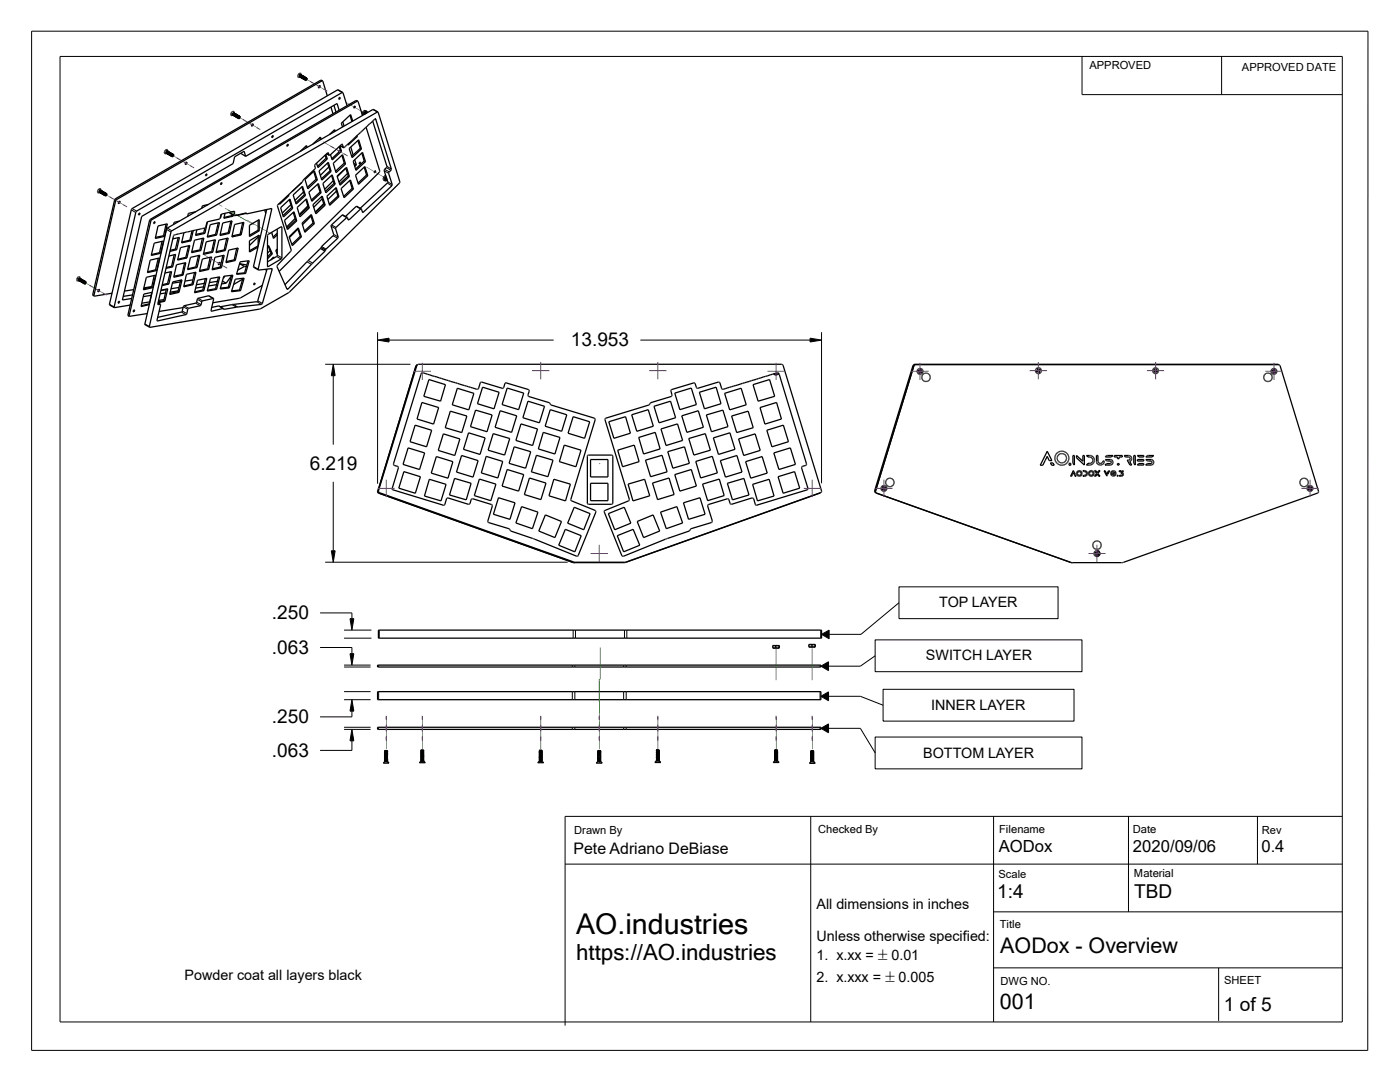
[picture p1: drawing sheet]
<svg xmlns="http://www.w3.org/2000/svg" width="279mm" height="216mm" viewBox="0 0 279 216" stroke-linecap="round" stroke-linejoin="round" font-family="sans-serif">
<defs><g id="words">
<text font-size="5.7" x="115" y="186.3">AO.industries</text>
<text font-size="4.4" x="115" y="191.6">https://AO.industries</text>
<g font-size="4.3">
<text x="199.6" y="190.2">AODox - Overview</text>
<text x="199.6" y="201.4">001</text>
</g>
<g font-size="3.8">
<text x="113.9" y="69.1">13.953</text>
<text x="61.8" y="93.7">6.219</text>
<text x="54.3" y="123.6">.250</text>
<text x="54.3" y="130.5">.063</text>
<text x="54.3" y="144.3">.250</text>
<text x="54.3" y="151">.063</text>
<text x="199" y="179.2">1:4</text>
<text x="226.3" y="179.2">TBD</text>
<text x="244.3" y="201.6">1 of 5</text>
</g>
<g font-size="3.3">
<text x="199.3" y="170.1">AODox</text>
<text x="226.1" y="170.1">2020/09/06</text>
<text x="251.8" y="170.1">0.4</text>
</g>
<text font-size="3.2" x="114.4" y="170.3">Pete Adriano DeBiase</text>
<g font-size="2.9">
<text x="187.4" y="121.2">TOP LAYER</text>
<text x="184.8" y="131.8">SWITCH LAYER</text>
<text x="185.8" y="141.6">INNER LAYER</text>
<text x="184.2" y="151.2">BOTTOM LAYER</text>
<text x="162.9" y="181.4">All dimensions in inches</text>
<text x="162.9" y="187.7">Unless otherwise specified:</text>
<text x="162.9" y="191.6">1. x.xx = `0.01</text>
<text x="36.8" y="195.5">Powder coat all layers black</text>
<text x="162.9" y="195.9">2. x.xxx = `0.005</text>
</g>
<g font-size="2.2">
<text x="217.4" y="13.8">APPROVED</text>
<text x="247.9" y="14.1">APPROVED DATE</text>
<text x="114.6" y="166.5">Drawn By</text>
<text x="163.3" y="166.3">Checked By</text>
<text x="199.4" y="166.3">Filename</text>
<text x="226.1" y="166.3">Date</text>
<text x="251.8" y="166.4">Rev</text>
<text x="199.3" y="175.2">Scale</text>
<text x="226.3" y="175.1">Material</text>
<text x="199.5" y="185.2">Title</text>
<text x="199.7" y="196.5">DWG NO.</text>
<text x="244.3" y="196.4">SHEET</text>
</g>
</g></defs>
<g fill="none" stroke="#000" stroke-width=".25">
<path d="M83.1 72.9h.1M83.2 72.9l-.2 .1-7.6 25.1 .1 .3M83.2 72.8v.1M83.3 72.8h.1M84.1 74.4v.1M85.6 75.7l3.3 1.1-1 3.3-3.3-1zM91.3 77.5l3.3 1-1 3.3-3.3-1zM95.5 77.6l-.3 .1-10.4-3.2-.4-.1-.3 .1-5.6 18 .1 .3M95.5 77.5v.1M96.3 77.3l3.3 1-1 3.3-3.3-1zM100.4 77.4l-.2 .1-4.2-1.3-.5 1.3M100.4 77.4h.1"/>
<path d="M100.5 77.4l.3-.9 .2-.1 4.5 1.3 .1 .2-.2 .9 .1 .3M100.5 77.3v.1M100.8 76.4v.1M101.2 77.4l3.3 1-1 3.3-3.3-1zM105.5 79.1h.1M105.5 79.1l4.1 1.3M105.6 77.8v.1M133.9 79.1l-4 1.2-.4 .5M133.9 79.1h.1M134.7 78.4l3.3-1 1 3.3-3.3 1zM138.6 76.4v.1M138.7 76.5h.1"/>
<path d="M139 77.3v.1M139.6 78.3l3.3-1 1 3.3-3.3 1zM144 77.6h.1M144.6 78.5l3.3-1 1 3.3-3.3 1zM150.3 76.8l3.3-1.1 1 3.4-3.3 1zM154.6 74.7v.1M155 74.4h.3l.1 .1M155 74.4v.1M155 74.4l-10.7 3.3-.2-.1-.5-1.4-4.4 1.3-.2-.1-.3-.9-.3-.1-4.5 1.4v.2l.2 .8-.1 .3M155.1 74.4l-.2 .1M155.1 74.7v.1M155.2 74.7h.1"/>
<path d="M155.4 74.5l-.2 .2M155.4 74.5l5.6 18-.2 .4M155.4 74.6l-.6 .3-.4-.3 .4 .2 .4-.1M156.1 72.7h.1M156.2 72.8h.1M75.5 98.4l38.8 13.8h10.6M75.5 98.4h.1M75.6 98.2h.1M78.6 92.8h.1M78.7 92.8l.7 .2 .1 .4-1.3 4.1 .1 .2 10.2 3.1 .2-.1M79.5 93.2h.1M80.6 94.1l3.3 1-1 3.3-3.3-1z"/>
<path d="M81.4 89.4l3.4 1-1.1 3.3-3.3-1zM82.8 84.8l3.3 1.1-1 3.3-3.3-1.1zM84.2 80.3l3.3 1-1 3.3-3.3-1zM85.7 95.6l3.3 1-1 3.3-3.3-.9zM87.1 91.1l3.3 1-1 3.3-3.3-1zM88.5 86.6l3.3 1-1 3.3-3.3-1zM89.9 82l3.3 1-1 3.3-3.3-1zM90.7 95.5l3.3 .9-1 3.3-3.3-.9zM92.1 90.9l3.3 1-1 3.3-3.3-1zM93.5 86.4l3.3 1-1 3.3-3.3-1zM94.9 81.8l3.3 1-1 3.3-3.3-1zM95.7 95.6l3.3 1-1 3.3-3.3-1z"/>
<path d="M97 91.1l3.3 1-.9 3.3-3.3-1zM98.4 86.5l3.3 1-1 3.3-3.3-1zM99.5 99.3l3.3 1-1 3.3-3.3-1zM99.8 82l3.3 1-1 3.3-3.3-1zM101.2 93.7l3.3 1-1 3.3-3.3-1zM102.6 89.2l3.3 .9-1 3.3-3.3-.9zM104 84.6l3.3 1-1 3.3-3.3-1zM105.4 80.1l3.3 1-1 3.3-3.3-1zM105.7 95.4l3.3 1-1.1 3.3-3.3-1zM107.1 90.8l3.3 1-1.1 3.3-3.3-1zM108.4 86.3l3.4 1-1.1 3.3-3.3-1zM109.6 80.4h.1"/>
<path d="M109.7 80.4l.2 .4M109.8 81.7l3.3 1.1-1 3.3-3.3-1.1zM109.9 80.8h.1M110 80.8l8.7 2.6 .1 .2-4.9 16.3 4.9 2 .1 .3-3.6 8.8-9-3.6M110.5 95.6l3.3 1-.9 3.3-3.3-1zM112.6 88.8l3.4 1-1.1 3.3-3.3-1zM114 99.9h.1M114.4 83.1l3.3 1.1-1 3.3-3.3-1.1zM117.3 90.8h4.9l.1 .2-.1 9.6h-4.8l-.2-.1zM117.9 91.7h3.4v3.5h-3.4zM117.9 96.4h3.4v3.5h-3.4zM121.5 84.2l3.3-1.1 1 3.3-3.3 1.1z"/>
<path d="M122.2 90.9h.1M123.3 89.8l3.3-1 1 3.3-3.4 1zM125.3 96.6l3.4-1 1 3.3-3.4 1zM125.6 99.8h.1M126.1 82.8l3.3-1.1 1 3.3-3.3 1.1zM127.5 87.3l3.3-1 .9 3.3-3.3 1zM128.8 91.8l3.3-1 1 3.3-3.3 1zM129.5 80.8h.1M129.5 80.8l-8.8 2.8 4.9 16.1-.1 .2-4.8 2-.1 .3 3.6 8.8 8.6-3.4 4.7-1.6 .4-.5M129.8 80.4h.1M130.2 96.4l3.3-1 1 3.3-3.3 1zM130.5 81.1l3.3-1 1 3.3-3.3 1z"/>
<path d="M131.9 85.6l3.3-1 1 3.3-3.3 1zM133.3 90.1l3.3-.9 1 3.3-3.3 .9zM134.7 94.7l3.3-1 1 3.3-3.3 1zM136.1 83l3.3-1 1 3.3-3.3 1zM137.5 87.5l3.3-1 1 3.3-3.3 1zM138.9 92.1l3.3-1 1 3.3-3.4 1zM140.2 96.6l3.4-1 .9 3.3-3.3 1zM141 82.8l3.3-1 1 3.3-3.3 1zM142.4 87.4l3.3-1 1 3.3-3.3 1zM143.8 91.9l3.3-1 1 3.3-3.3 1zM145.2 96.4l3.3-.9 1 3.3-3.3 .9zM146 83l3.3-1 1 3.3-3.3 1z"/>
<path d="M147.4 87.6l3.3-1 1 3.3-3.3 1zM148.8 92.1l3.3-1 1 3.3-3.3 1zM150.2 96.6l3.3-1 1 3.4-3.3 .9zM151.7 81.3l3.3-1 1 3.3-3.3 1zM153 85.9l3.3-1.1 1.1 3.3-3.3 1.1zM154.4 90.4l3.3-1 1 3.3-3.3 1zM155.3 95.1l3.3-1 1 3.3-3.3 1zM160.8 92.9l-.7 .2-.1 .3 1.2 4.1-.1 .2-10.1 3.1h-.2M160.8 92.9h.1M161.2 97.6v.1M163.7 98.3l-38.7 13.9M163.8 98.3l-38.7 13.8h-10.7"/>
<path d="M163.8 98.3h.1M163.9 98.3l.1-.3-7.7-25.1-.3-.2h-72.6l-.2 .1-7.7 25.2 .1 .3 38.8 13.8M163.9 98.2h.1M88.7 100.8h.1M88.7 100.7l.5-1.3 4.3 1.2 .3-.1 .3-.9 .3-.1 3.7 1.2 .2 .3-1 3 .1 .2 4.2 1.3M93.7 100.5h.1M97.4 104.1v.1M101.6 105.5h.1M101.6 105.5l.2 .4M101.8 105.9h.1M101.9 105.9l4.4 1.5M104.1 101.1l3.3 1.1-1.1 3.3-3.3-1.1z"/>
<path d="M106.3 107.4h.1M108.8 102.7l3.3 1.4-1.4 3.2-3.2-1.3zM112.8 105.6l3.2 1.3-1.3 3.2-3.2-1.3zM114.4 112.1h.1M114.6 101.2l3.2 1.3-1.3 3.2-3.2-1.3zM114.6 112.1v.1M117.3 100.6h.1M121.4 102.5l3.2-1.3 1.3 3.2-3.2 1.3zM122.3 100.5h-.1M123.2 106.9l3.2-1.3 1.3 3.2-3.2 1.3zM124.2 111h.1M124.9 112.1l-.1 .1"/>
<path d="M127.2 104.1l3.1-1.4 1.4 3.3-3.3 1.3zM131.8 102.2l3.3-1.1 1.1 3.3-3.2 1.1zM136.4 100.3l3.3-1 1 3.3-3.3 1zM137.9 105.5h.1M141.3 100.8h-.1M141.3 100.7v.1M145.8 100.6h.1M150.8 100.7l-.6-1.3-4.2 1.2-.3-.1-.2-.9-.3-.1-3.8 1.2-.2 .3 1 2.9-.1 .3-4.2 1.3M150.8 100.7v.1"/>
</g>
<path d="M119.5 92.5l.3-.1v.1l-.2 .1z" fill="#158010"/>
<g fill="none" stroke="#000" stroke-width=".2">
<path d="M64.9 72.7h17M66.5 75v13.7M66.5 72.7l.4 2.3h-.8zM75.4 66.3v30.2M75.4 67.9l2.2-.4v.7zM77.6 67.9h32.9M127.8 67.9h33.9M161.7 67.5l2.3 .4-2.3 .3zM164 66.3v30.1M66.5 96.1v13.8M64.9 112.2h48.4M66.1 109.9h.8l-.4 2.3z"/>
<path d="M75.6 132.7v.4M75.6 138v1.6M75.7 125.7v1.6M114.2 132.7v.4M114.2 138v1.6M114.4 125.7v1.6M114.7 132.7v.4M114.7 138v1.6M114.9 125.7v1.6M124.5 132.7v.4M124.5 138v1.6M124.6 125.7v1.6"/>
<path d="M125 132.7v.4M125 138v1.6M125.1 125.7v1.6M163.7 132.7v.4M163.7 138v1.6M163.8 125.7v1.6M75.5 145.1v.4M76.9 149.9v.1M76.9 150.3h.1M76.9 150.6v.1M76.9 150.8v.1M76.9 151.2h.1"/>
<path d="M76.9 151.5v.1M76.9 151.8v.2M76.9 149.8v.1M76.9 149.8h.1M77.3 149.9h.1M77.3 150.2h.1M77.3 150.5v.1M77.3 150.7v.1M77.3 151.1h.1M77.3 151.4v.1M77.3 151.8h.1M77.3 151.9h.1"/>
<path d="M77.3 152l.3 .3M84 149.8v.1M84 150.2h.1M84 150.5h.1M84 150.8v.1M84 151.2h.1M84 151.5v.1M84 151.8v.1M84 149.7h.1M84.1 149.6v.1M84.3 149.7v.1M84.3 150.1h.1"/>
<path d="M84.3 150.4v.1M84.3 150.7v.1M84.3 151.1h.1M84.3 151.4v.1M84.4 151.8h.1M84.4 151.9v.3M107.6 149.9h.1M107.6 150.2h.1M107.6 150.5v.1M107.6 150.9h.1M107.6 151.2v.1M107.6 151.6h.1"/>
<path d="M107.6 151.8v.1M107.7 149.7l-.1 .1M107.9 149.8h.1M107.9 150.1v.1M107.9 150.5h.1M107.9 150.8h.1M107.9 151.1v.1M107.9 151.5h.1M107.9 151.8h.1M107.9 151.9v.3M114.2 145.1v.4M114.7 145.1v.4"/>
<path d="M119.3 150v.1M119.3 150.4h.1M119.3 150.7h.1M119.3 151v.1M119.3 151.3h.1M119.3 151.6h.1M119.3 151.9v.1M119.4 149.8h-.1M119.6 149.9v.1M119.6 150.3h.1M119.6 150.6v.1M119.6 151h.1"/>
<path d="M119.6 151.2h.1M119.6 151.5v.1M119.7 151.8v.1M119.7 152v.3M124.5 145.1v.4M125 145.1v.4M131.2 149.9h.1M131.2 150.2v.1M131.2 150.6h.1M131.2 150.9v.1M131.2 151.3h.1M131.2 151.6h.1"/>
<path d="M131.2 151.8h.1M131.2 149.6v.1M131.5 149.8v.1M131.5 150.2h.1M131.5 150.5h.1M131.5 150.8v.1M131.5 151.2h.1M131.5 151.5v.1M131.5 151.7l.1 .1M131.6 151.8l.2 .3M154.6 149.9h.1M154.6 150.2v.1"/>
<path d="M154.6 150.6h.1M154.6 150.9v.1M154.6 151.3h.1M154.6 151.6h.1M154.6 151.8h.1M154.6 149.6v.1M155 149.8v.1M155 150.2h.1M155 150.5h.1M155 150.8v.1M155 151.2h.1M155 151.5v.1"/>
<path d="M155 151.7v.1M155 151.8l.1 .3M162 149.8v.1M162 149.9v.1M162 150.3h.1M162 150.6v.1M162 151h.1M162 151.3h.1M162 151.6v.1M162 151.9v.1M162.3 149.9h.1M162.3 150.2h.1"/>
<path d="M162.3 150.5v.1M162.3 150.9h.1M162.3 151.2v.1M162.3 151.6h.1M162.3 151.9h.1M162.4 152l.2 .3M163.7 145.1v.4"/>
</g>
<path d="M66.2 72.7h.7v2.3h-.7zM75.4 67.5h2.2v.7h-2.2zM161.7 67.5h2.3v.7h-2.3zM66.1 109.9h.8v2.3h-.8z" fill="#000"/>
<g fill="none" stroke="#801196" stroke-width=".2">
<path d="M82.5 74.1h3.5M84.3 72.4v3.4M106.2 74h3.4M107.9 72.2v3.5M129.5 74h3.5M131.3 72.2v3.5M153.2 74.1h3.4M154.9 72.4v3.4M75.4 97.5h3.4M77.1 95.7v3.5M160.4 97.5h3.4M162.1 95.7v3.5"/>
<path d="M117.9 110.4h3.4M119.6 108.7v3.5"/>
</g>
<g fill="none" stroke="#000" stroke-width=".25">
<path d="M75.4 132.7h88.4v.4h-88.4zM75.4 138h88.4v1.6h-88.4zM75.5 125.7h88.5v1.6h-88.5zM154.3 128.8l-.1 .1M154.5 129.3h-.3v-.5h1.3v.5h-.3M154.6 129.3h.5M154.7 128.8h.2M154.8 129.2l.1 .1M154.8 128.9v.4M155.4 128.8l.1 .1M155.4 129.2h.1M155.5 128.8v.5l-1.3-.1"/>
<path d="M161.4 128.6h1.3v.5h-1.3zM161.4 129l.3 .1M161.5 128.6l-.1 .1M162 128.6h.1M162.1 129l-.3 .1M162.1 129l.2 .1M162.1 128.7v.3M162.6 128.6l.1 .1M162.7 129l-.2 .1M75.4 145.1h88.4v.4h-88.4zM76.8 151.6h.6M76.8 151.4h.5"/>
<path d="M76.8 151h.6M76.8 151.9h.5M76.8 151.2h.5M76.8 151.8h.5M76.8 151.1h.5M76.8 150.7h.5M76.8 150.3h.5M76.8 150h.5M76.8 150.1h.5M76.8 150.5h.5M76.8 150.9h.5M76.8 152h.6"/>
<path d="M76.8 152l-.3 .3h1.1l-.2-.3M76.8 150.1h.1M76.8 150.4v.1M76.8 150.7v.1M76.8 151.1v.1M76.8 151.3h.1M76.8 151.4v.1M76.8 151.6v.1M76.8 151.8h.1M76.8 151.9v.1M76.8 151v.1M76.8 151.7h.1"/>
<path d="M76.8 150h.1M76.8 151.3v.1M76.8 150.1v.1M76.8 150.7h.1M76.8 150.2h.1M76.8 150.3v.1M76.8 150.5v.1M76.8 151.6h.1M76.8 150.5h.1M76.8 151.2v.1M76.8 150.9h.1M76.8 150.5h.6"/>
<path d="M76.8 150h.6M76.8 150.4h.6M76.8 151.7h.6M76.8 151.2h.6M76.8 151.5h.6M76.8 151.4h.6M76.8 150.8h.6M76.8 150.2v.1M76.8 150.6v.1M76.8 150.9v.1M76.8 150.4h.1M76.8 151.4h.1"/>
<path d="M76.8 151.2h.1M76.8 151.7v.1M76.8 151.5v.1M76.8 150v.1M76.8 151.8v.1M76.8 150.8v.1M76.9 151.3h-.1M76.9 151.5l-.1 .1M76.9 150.8v.1M76.9 151h.1M76.9 151.2h.1M76.9 151.8h.1"/>
<path d="M76.9 150.2h.1M76.9 150.3h.1M76.9 150.5h.1M76.9 150.7h.1M76.9 150.8h.1M76.9 151.1v.1M76.9 151.5h.1M76.9 150.6v.1M77 149.8l-.2 .1 .5-.1M77 149.9l-.1 .1M77 150h.1M77 150.1v.1"/>
<path d="M77 150.3v.1M77 150.5h.1M77 151.8v.1M77.1 151.7h-.1M77.1 151h.1M77.1 151.3v.1M77.1 151.5l-.1 .1M77.1 151.7l-.1 .1M77.1 150h.1M77.1 150.3v.1M77.1 150.5v.1M77.1 150.7h.1"/>
<path d="M77.1 150.8v.1M77.1 151v.1M77.1 151.2v.1M77.2 150.2h-.1M77.2 150l-.1 .1M77.2 149.9h-.1M77.3 150.5l-.5 .1M77.3 150.9h-.5M77.3 150.4v.1M77.3 150.7v.1M77.3 151.1h.1M77.3 151.2v.1"/>
<path d="M77.3 151.4v.1M77.3 151.6h.1M77.3 151.8h-.1M77.3 151.3l-.4 .1M77.3 151.7h-.4M77.3 150.8h-.5M77.3 151.1l-.5 .1M77.3 151.4l-.5 .1M77.3 150.2h-.5M77.3 151.7l-.5 .2M77.3 151.4l.1 .1M77.3 151.8l.1 .2"/>
<path d="M77.3 149.9h.1M77.3 150.1h.1M77.3 151.3h.1M77.3 150.2h.1M77.3 150.8h.1M77.3 150.5l.1 .1M77.3 150.1l.1 .1M77.3 151.2l.1 .1M77.3 151.3l.1 .1M77.3 151.7h.1M77.3 150.3l.1 .1M77.3 150.7h.1"/>
<path d="M77.3 150h.1M77.3 151.1l.1 .1M77.3 150.9h.1M77.3 150.4h-.5M77.3 150l-.5 .1M77.3 151v.1M77.3 149.8v.1M77.4 150.3h-.6M77.4 150.2h-.6M77.4 151.3h-.6M77.4 150.6l-.6 .1M77.4 150.7h-.6"/>
<path d="M77.4 151h-.6M77.4 149.9h-.6v.1M77.4 150.6h-.1M77.4 150.9l-.1 .1M77.4 149.9l-.6 .1M77.4 150.2l-.1 .1M77.4 149.9h.1M77.4 150.2v.1M77.4 150.6h.1M77.4 150.9v.1M77.4 151.3h.1M77.4 151.6h.1"/>
<path d="M77.4 150.4v.1M77.4 150.7l-.1 .1M77.4 150.8l-.1 .1M77.4 149.9l-.1 .1M77.4 151h.1M77.4 151.7l-.1 .1M77.4 151.5l-.1 .1M77.4 151.6l-.1 .1M77.4 150.6l-.1 .1M77.4 150.2h-.1M77.4 151l-.1 .1M77.4 150.3h-.1"/>
<path d="M77.4 151.3h-.1M77.4 150.5h-.1M77.4 150l-.1 .1M77.4 151.4h-.1M77.4 151.2h-.1M84 151.6h.5M84 150.3h.5M84 150.2h.6M84 150.4h.5M84 150.6h.5M84 151.4h.5M84 151h.6"/>
<path d="M84 151.9h.6M84 151.2h.1M84 151h.5M84 149.9h.6M84 149.7h.5M84 151.1h.5M84 150.1h.5M84 151.6h.6M84 150.8h.6M84 150.5h.5M84 150.9h.5M84 151.8h.6"/>
<path d="M84 151.9l-.3 .3h1.2l-.3-.3M84 149.9h.1M84 150.7v.1M84 149.9v.1M84 150.2h.1M84 150.3v.1M84 150.5h.1M84 150.6v.1M84 150.8v.1M84 151.5v.1M84 151.8v.1M84 150.5v.1"/>
<path d="M84 151.4v.1M84 150.9h.1M84 150.1h.1M84 151.3h.1M84 150.4v.1M84 149.7v.1M84 151.2v.1M84 151.6v.1M84 151.1h.1M84 151.6h.1M84 150h.6M84 150.4h.6"/>
<path d="M84 151.7h.5M84 149.8h.6M84 150.6h.6M84 150.9h.6M84 151.5h.6M84 149.7h.1M84 150.4h.1M84 151.5h.1M84 149.8v.1M84 150.1v.1M84 151h.1M84 151.3v.1"/>
<path d="M84 151.7v.1M84 150.9v.1M84 151v.1M84 150.2v.1M84 151.1v.1M84 150.6h.1M84 150v.1M84 150.8h.1M84 150.7h.1M84.1 151.2l-.1 .1M84.1 150v.1M84.1 150.2h.1"/>
<path d="M84.1 150.4h.1M84.1 150.5h.1M84.1 150.7h.1M84.1 150.8v.1M84.1 151.6h.1M84.1 151.7h.1M84.1 151l-.1 .1M84.1 149.8v.1M84.1 150.3v.1M84.1 150.5v.1M84.1 150.9h.1M84.1 151h.1"/>
<path d="M84.1 151.3v.1M84.2 150h-.1M84.2 149.9h.1M84.2 150.2h-.1M84.2 151.2v.1M84.2 151.4v.1M84.2 151.6h.1M84.2 151.7v.1M84.3 151.1h-.1M84.3 150.5v.1M84.3 150.7v.1M84.3 150.9l-.1 .1"/>
<path d="M84.3 151l-.1 .1M84.3 150v.1M84.3 150.2v.1M84.3 150.4v.1M84.3 149.7v.1M84.3 149.9h.1M84.4 151.3h.1M84.4 151.4v.1M84.4 151.6v.1M84.5 151.1h-.5M84.5 150.1h-.5M84.5 149.9v.1"/>
<path d="M84.5 150.3h.1M84.5 150.4v.1M84.5 150.6v.1M84.5 150.7v.1M84.5 151h.1M84.5 151.5h.1M84.5 151.6h.1M84.5 151.6v.2h-.5M84.5 150.6l-.5 .1M84.5 150.5h.1M84.5 150.8h.1M84.5 150.9v.1"/>
<path d="M84.5 151.3h.1M84.5 149.7h-.5M84.5 151.3h-.5M84.5 151.6l-.5 .2M84.5 151.2l-.4 .1M84.5 150.2l-.5 .2M84.5 150h-.5M84.5 151.3l.1 .1M84.5 151.1h.1M84.5 149.7l.1 .1M84.5 150.3l.1 .1M84.5 150.6l.1 .1"/>
<path d="M84.5 151.4l.1 .1M84.5 149.7v.1M84.5 151.2h.1M84.5 149.9h.1M84.5 150.5l.1 .1M84.5 150h.1M84.5 150.9h.1M84.5 151.2l.1 .1M84.5 151.7l.1 .1M84.5 150.1h.1M84.5 150.2h.1M84.5 149.7h.1"/>
<path d="M84.5 150.4l.1 .1M84.6 150.5h-.6M84.6 151.3h-.6M84.6 150.7h-.6M84.6 151.1l-.6 .1M84.6 151.1l-.1 .1M84.6 151.5h-.6M84.6 151.4h-.6M84.6 149.9h-.6M84.6 149.8l-.6 .1M84.6 150.1l-.1 .1M84.6 149.8l-.1 .1"/>
<path d="M84.6 149.8h.1M84.6 150.1v.1M84.6 150.5h.1M84.6 150.8h.1M84.6 151h.1M84.6 151.8v.1M84.6 150.4h-.1M84.6 150.5h-.1M84.6 151.5v.1M84.6 150.7v.1M84.6 150.6h-.1M84.6 151.3h-.1"/>
<path d="M84.6 150.2l-.1 .1M84.6 150.2h-.1M84.6 150l-.1 .1M84.6 150.9l-.1 .1M84.6 151l-.1 .1M84.6 150.8l-.1 .1M84.6 151.4h-.1M84.6 151.6h-.1M107.6 150.5h.6M107.6 151.3h.5M107.6 151h.5M107.6 151.7h.5"/>
<path d="M107.6 150.8h.5M107.6 151.8h.6M107.6 149.8h.5M107.6 151.1h.5M107.6 150.7h.5M107.6 150.3h.5M107.6 150h.5M107.6 151.5h.5M107.6 150.1h.5M107.6 151.9h.6M107.6 149.9h.1M107.6 150.5l.1 .1"/>
<path d="M107.6 150.9l.1 .1M107.6 151.2l.1 .1M107.6 151.6h.1M107.6 151v.1M107.6 151.1l.1 .1M107.6 150.5h.1M107.6 150.2l.1 .1M107.6 150.7h.1M107.6 151.7h.1M107.6 150.1v.1M107.6 151.9l-.3 .3h1.2l-.3-.3M107.6 150.8h.1"/>
<path d="M107.6 150.3l.1 .1M107.6 151.3l.1 .1M107.6 149.8h.1M107.6 151.5h.1M107.6 150h.1M107.7 151.6h.5M107.7 150.3h.5M107.7 150.4h.5M107.7 151.3h.5M107.7 150.6h.5M107.7 151.7h.5M107.7 151.2h.5"/>
<path d="M107.7 151h.5M107.7 149.7h.1M107.7 151.5h.5M107.7 149.9h.5M107.7 149.8h.5M107.7 150.8h.5M107.7 151.5l-.1 .1M107.7 149.9h.1M107.7 150v.1M107.7 150.4h.1M107.7 150.7h.1M107.7 151.4l-.1 .1"/>
<path d="M107.7 151.7v.1M107.7 150.8l-.1 .1M107.7 151h-.1M107.7 150.7l-.1 .1M107.7 151.3h-.1M107.7 150.4l-.1 .1M107.7 150.3h-.1M107.7 150.6l-.1 .1M107.7 151.2h-.1M107.7 151.6l-.1 .1M107.7 149.8l-.1 .1M107.7 149.9l-.1 .1"/>
<path d="M107.7 151v.1M107.7 151.3h.1M107.7 151.4h.1M107.7 151.6v.1M107.7 151.8h.1M107.8 151.4l-.1 .1M107.8 151h.1M107.8 151.1h.1M107.8 151.3h.1M107.8 151.5h.1M107.8 151.6h.1M107.8 150.6v.1"/>
<path d="M107.8 150.7v.1M107.8 150.4v.1M107.8 150.8h.1M107.8 150.9v.1M107.8 151.1v.1M107.9 150.2l-.1 .1M107.9 150.1h-.1M107.9 149.8h.1M107.9 149.9v.1M107.9 150.1v.1M108 150.7h.1M108 150.8h.1"/>
<path d="M108 151h.1M108 151.1v.1M108 151.3v.1M108 151.5v.1M108 151.6l-.1 .1M108 149.8h.1M108 150h.1M108 150.1v.1M108 150.3v.1M108 150.6v.1M108 150.8v.1M108 150.5h.1"/>
<path d="M108.1 150.5h-.1M108.1 149.8v.1M108.1 149.9v.1M108.1 150.2h.1M108.1 150.3h.1M108.1 150h-.4M108.1 150.3l-.4 .1M108.1 150.6h-.4M108.1 150.9l-.4 .1M108.1 151.3l-.4 .1M108.1 150.2l-.4 .1M108.1 151.7v.1h-.5l.1-.1"/>
<path d="M108.1 151.6h.1M108.1 149.9h.1M108.1 150.7h.1M108.1 151h.1M108.1 150l.1 .1M108.1 150.3l.1 .1M108.1 151l.1 .1M108.1 151.1l.1 .1M108.1 150.8h.1M108.1 150.6h.1M108.1 151.3l.1 .1M108.1 150.1l.1 .1"/>
<path d="M108.1 150.2l.1 .1M108.1 151.5h.1M108.1 150.9l.1 .1M108.1 149.8h.1M108.1 151.7h.1M108.2 149.7l-.1 .1M108.2 151.5l-.6 .1M108.2 149.7l-.6 .1M108.2 151.7v.1M108.2 150.2h-.6M108.2 151.4l-.6 .1M108.2 150.7l-.6 .1"/>
<path d="M108.2 151.2h-.6M108.2 149.8l-.6 .1M108.2 151.7l-.6 .1v.1M108.2 151.1h-.6M108.2 150.1h-.6M108.2 150.5h-.6M108.2 150.8l-.6 .1M108.2 150.6l-.1 .1M108.2 150.3h-.1M108.2 151.1h-.1M108.2 150.2h-.1M108.2 150.5l-.1 .1"/>
<path d="M108.2 150.8l-.1 .1M108.2 151.2v.1M108.2 150.2h.1M108.2 150.7h.1M108.2 151.4h.1M108.2 151.8v.1M108.2 151.5l-.1 .1M108.2 149.9l-.1 .1M108.2 150.1h-.1M108.2 150.7l-.1 .1M108.2 151h-.1M108.2 149.8l-.1 .1"/>
<path d="M108.2 150.4v.1M108.2 151.6l-.1 .1M108.2 151.4l-.1 .1M108.2 151.3h-.1M119.3 151.6h.5M119.3 150.3h.5M119.3 150.2h.6M119.3 151.3h.6M119.3 150.6h.5M119.3 151.8l.6 .1M119.3 151.2h.5M119.3 149.8h.6z"/>
<path d="M119.3 151.5h.5M119.3 150.1h.5M119.3 149.9h.5M119.3 150.8h.5M119.3 150v.1M119.3 150.4h.1M119.3 150.7h.1M119.3 151l.1 .1M119.3 151.3h.1M119.3 151.4l.1 .1M119.3 151.7l.1 .1M119.3 151.8v.2"/>
<path d="M119.3 150.5h.1M119.3 150.6l.1 .1M119.3 151.5l.1 .1M119.3 151.2h.1M119.3 150.2v.1M119.3 152h.6M119.3 151h.1M119.3 152l-.3 .3h1.2l-.3-.3M119.3 151.6l.1 .1M119.3 149.8l.1 .1M119.3 150.8l.1 .1M119.3 150.3h.1"/>
<path d="M119.3 149.9l.1 .1M119.3 150.1h.1M119.3 150.4l.1 .1M119.3 150.7l.1 .1M119.4 151.3h.5M119.4 151.7h.5M119.4 150.8h.5M119.4 151.2h.5M119.4 151.1h.5M119.4 151.8h.5M119.4 150.7h.5M119.4 150.3h.5"/>
<path d="M119.4 150h.5M119.4 151.5h.5M119.4 150.1h.5M119.4 151.7h-.1M119.4 150.5l-.1 .1M119.4 149.9h.1M119.4 150.1h.1M119.4 150.7v.1M119.4 150.9l-.1 .1M119.4 151.2l-.1 .1M119.4 151.6h.1M119.4 151.3l-.1 .1"/>
<path d="M119.4 151.1l-.1 .1M119.4 150.7h-.1M119.4 150.3l-.1 .1M119.4 150.5h-.1M119.4 151.5h-.1M119.4 151.8h-.1M119.4 150h-.1M119.4 150.1l-.1 .1M119.4 151.6h-.1M119.4 150.8h-.1M119.4 149.9h-.1M119.4 151.3h.1"/>
<path d="M119.4 151.6v.1M119.5 150.9l-.2 .1M119.5 150.1v.1M119.5 150.2v.1M119.5 150.5h.1M119.5 150.6h.1M119.5 151.1l-.1 .1M119.5 151.4l-.1 .1M119.5 151.8h-.1M119.5 149.9v.1M119.5 150.1h.1M119.5 150.3h.1"/>
<path d="M119.5 150.4v.1M119.5 150.6v.1M119.5 149.9h.1M119.5 150.7l-.1 .1M119.6 151.2h.1M119.6 151.3h.1M119.6 151.6v.1M119.6 151.8h.1M119.7 151.5l-.1 .1M119.7 150.2h.1M119.7 150.3h.1M119.7 150.6v.1"/>
<path d="M119.7 150.8v.1M119.7 151h.1M119.7 151.1v.1M119.7 151.3l-.1 .1M119.7 149.9v.1M119.7 150.5h.1M119.7 149.8v.1M119.7 150h.1M119.7 150.1v.1M119.7 150.3v.1M119.8 150.5h-.4M119.8 150.8l-.4 .1"/>
<path d="M119.8 150v.1M119.8 150.4h.1M119.8 150.7h.1M119.8 151v.1M119.8 151.2h.1M119.8 151.4h.1M119.8 151.5v.1M119.8 151.7v.1M119.8 150.4l-.4 .1M119.8 151.4l-.4 .1M119.8 151h-.3M119.8 151.1h-.4"/>
<path d="M119.8 150.7l.1 .1M119.8 149.9h.1M119.8 151.2v.1M119.8 151.3v.1M119.8 151.6h.1M119.8 150.2h.1M119.8 151.3h.1M119.8 150.6l.1 .1M119.8 150.1h.1M119.8 151h.1M119.8 151.1h.1M119.8 151.6l.1 .1"/>
<path d="M119.8 149.9l.1 .1M119.8 150.8l.1 .1M119.8 150.4l.1 .1M119.8 150.3h.1M119.8 151.5l.1 .1M119.8 151.4l.1 .1M119.9 150h-.6M119.9 150.3l-.6 .1M119.9 150.7h-.6M119.9 149.9h.1M119.9 150.2h.1M119.9 151h-.1"/>
<path d="M119.9 150.5h-.6M119.9 151h-.6M119.9 151.7h-.6M119.9 149.9h-.6M119.9 150.6h-.6M119.9 150.9l-.6 .1M119.9 151.3l-.6 .1M119.9 151.6h-.6M119.9 150.5v.1M119.9 150.9h.1M119.9 150.2l-.6 .1M119.9 151.2v.1"/>
<path d="M119.9 151.6h.1M119.9 151.9v.1M119.9 150l-.1 .1M119.9 150.3l-.1 .1M119.9 151.8v.1M119.9 151.3h-.1M119.9 150.5h.1M119.9 151.6h-.1M119.9 150.1l-.1 .1M119.9 150.8h-.1M119.9 151.5h-.1M119.9 150.7h-.1"/>
<path d="M119.9 150.9l-.1 .1M119.9 149.9h-.1M119.9 151.1l-.1 .1M119.9 150.2l-.1 .1M119.9 150.6h-.1M131 151.6h.5M131 150.3h.5M131 150.5l.1 .1M131 150.2h.5M131 150.4h.5M131 150.6h.5M131 151.4h.5"/>
<path d="M131 151h.1M131 149.8l.1 .1M131 150.2h.1M131 150.7h.1M131 150.8l.1 .1M131 151v.1M131 151.2l.1 .1M131 151.4h.1M131 151.5l.1 .1M131 150.7h.6M131 151.8h.6M131 151.2h.5"/>
<path d="M131 151h.5M131 151.1h.1M131 149.7h.5M131 149.9l.1 .1M131 151.5h.5M131 150.1h.5M131 149.7l.1 .1M131 151.4h.6M131 149.9h.5M131 150.3h.1M131 150.4v.1M131 151.4l.1 .1"/>
<path d="M131 150.7l.1 .1M131 151.8l-.3 .3h1.2l-.3-.3M131 150.6l.1 .1M131 151.6l.1 .1M131 150.1h.1M131 151.3h.1M131 149.6l.6 .1M131.1 149.6v.1M131.1 149.9h.1M131.1 150l-.1 .1M131.1 150.2h.1M131.1 150.3l-.1 .1"/>
<path d="M131.1 150.7h.1M131.1 151.4h.1M131.1 151.6v.2M131.1 151.3h.5M131.1 151.7h.5M131.1 151.3l-.1 .1M131.1 150.8h.5M131.1 149.9h.5M131.1 149.8h.5M131.1 151.1h.5M131.1 150.6h.5M131.1 150.9h.5"/>
<path d="M131.1 149.9h-.1M131.1 151.6h.5M131.1 150.7h.5M131.1 150.3h.5M131.1 151.6h-.1M131.1 151.5h.5M131.1 150.6h-.1M131.1 151.7h-.1M131.1 150.1h.5M131.1 149.8h-.1M131.1 150.7h-.1M131.1 150.2l-.1 .1"/>
<path d="M131.1 150.2h.5M131.1 151.3h-.1M131.1 150.1l-.1 .1M131.1 150.8h-.1M131.1 151.5h-.1M131.1 151.1l-.1 .1M131.1 150.9l-.1 .1M131.1 150.2v.1M131.1 150.4h.1M131.1 151.2v.1M131.1 151.4v.1M131.1 151.6h.1"/>
<path d="M131.1 150.6h.1M131.1 149.6l-.1 .1M131.1 150.1h.1M131.1 150.4v.1M131.1 150.5v.1M131.1 150.7v.1M131.1 150.9h.1M131.1 150v.1M131.2 149.9h-.1M131.2 149.7l-.1 .1M131.2 151.7v.1M131.3 151.4v.1"/>
<path d="M131.3 151.6v.1M131.3 150.3h.1M131.3 150.4l.1 .1M131.3 150.7v.1M131.3 150.9v.1M131.3 151.3h.1M131.3 151.1h.1M131.3 151.1v.1M131.4 150.6l-.1 .1M131.4 149.7v.1M131.4 149.9l-.1 .1M131.4 150.1v.1"/>
<path d="M131.4 150.2v.1M131.4 150.1h-.1M131.4 149.8h.1M131.4 151h.1M131.4 151.2h.1M131.4 151.3l.1 .1M131.4 151.6l.1 .1M131.5 149.8v.1M131.5 149.9l-.4 .1M131.5 150.2h.1M131.5 150.3h.1M131.5 150.5h.1"/>
<path d="M131.5 150.6v.1M131.5 151.5l-.1 .1M131.5 150.8l-.1 .1M131.5 151.2l.1 .1M131.5 150.5l-.4 .1M131.5 151.1l-.4 .2M131.5 150.3v.1M131.5 150.7h.1M131.5 150.8v.1M131.5 151h.1M131.5 151.5v.1M131.5 150.6l.1 .1"/>
<path d="M131.5 150.5l.1 .1M131.5 151.1h-.4M131.5 149.9l.1 .1M131.5 151.5l.1 .1M131.5 151.4l.1 .1M131.5 149.7l.1 .1M131.5 151.1h.1M131.5 150.4l.1 .1M131.5 150.1h.1M131.5 151.6l.1 .1M131.5 150.7l.1 .1M131.6 149.8h-.6"/>
<path d="M131.6 150h.1M131.6 150.3v.1M131.6 150.7h.1M131.6 150.9h-.5l-.1 .2M131.6 151h.1M131.6 151.3v.1M131.6 151.6h.1M131.6 151.7v.1M131.6 150.5h-.6M131.6 150l-.6 .1M131.6 151.3h-.6M131.6 151l-.1 .1"/>
<path d="M131.6 150.6h-.1M131.6 151h-.6M131.6 150.4h-.6M131.6 151.7h-.6v.1M131.6 150.8h-.6M131.6 149.8v.1M131.6 150.5h-.1M131.6 151.5h-.1M131.6 150.7h-.1M131.6 150l-.1 .1M131.6 151.4h-.1M131.6 150.2l-.1 .1"/>
<path d="M131.6 149.7h-.1M131.6 151.6h-.1M131.6 151.3h.1M131.6 150.9l-.1 .1M131.6 151.1l-.1 .1M131.6 149.9h-.1M131.6 150.1l-.1 .1M131.6 150.4h-.1M131.6 149.7h-.4M131.6 150h-.1M154.6 149.7h.6h-.6M154.6 149.9h.1"/>
<path d="M154.6 150v.1M154.6 150.2v.1M154.6 150.4v.1M154.6 150.6h.1M154.6 150.9v.1M154.6 151.3h.1M154.6 151.6h.1M154.6 151.7v.1M154.6 150.3h.6M154.6 150.2h.6M154.6 150h.6M154.6 150.4h.6"/>
<path d="M154.6 151.7h.6M154.6 150.7h.6M154.6 151.8h.6M154.6 151.2h.6M154.6 151.5h.6M154.6 150.6h.6M154.6 151.4h.6M154.6 149.9h.6M154.6 149.8h.6M154.6 150.8h.6M154.6 151.8l-.3 .3h1.2l-.3-.3M154.6 151v.1"/>
<path d="M154.6 150.7v.1M154.6 151.5v.1M154.6 150.8v.1M154.6 151.2h.1M154.6 150.2h.1M154.6 150.6v.1M154.6 149.9v.1M154.6 150.3h.1M154.6 151.4h.1M154.6 151h.1M154.6 150.5h.1M154.6 149.7v.1"/>
<path d="M154.6 151.6v.1M154.6 149.8v.1M154.6 151.3h.6M154.6 151.1h.6M154.6 150.5h.6M154.6 150.9h.6M154.6 151.1v.1M154.6 151.4v.1M154.6 149.7h.1M154.7 150.6h-.1M154.7 149.8h.5M154.7 150.1h.5"/>
<path d="M154.7 150.7h-.1M154.7 150.5h-.1M154.7 149.9h.1M154.7 150.2v.1M154.7 149.9h-.1M154.7 151.2l-.1 .1M154.7 150.5l-.1 .1M154.7 150.3l-.1 .1M154.7 150.1l-.1 .1M154.7 151.6h-.1M154.7 151h-.1M154.7 150.9h-.1"/>
<path d="M154.7 150.2h-.1M154.7 151.3l-.1 .1M154.7 149.8h-.1M154.7 151.1l-.1 .1M154.7 151.7h-.1M154.7 150h-.1M154.7 151.1h.1M154.7 149.7v.1M154.7 149.9v.1M154.7 150.1h.1M154.7 150.3h.1M154.7 150.4v.1"/>
<path d="M154.7 150.7v.1M154.8 151.5h.1M154.8 151.6v.1M154.9 151.3l-.1 .1M154.9 150.8v.1M154.9 151h.1M154.9 151.1v.1M154.9 151.5l-.1 .1M154.9 149.9v.1M154.9 150.1v.1M154.9 150.3v.1M154.9 150.5h.1"/>
<path d="M154.9 150.6v.1M154.9 150.7h.1M154.9 149.8v.1M155 151.5l.1 .1M155 150.8v.1M155 151v.1M155 151.2h.1M155 151.4h.1M155.1 149.7h.1M155.1 149.8v.1M155.1 150v.1M155.1 150.2h.1"/>
<path d="M155.1 150.4h.1M155.1 150.5h.1M155.1 150.9h.1M155.1 151h.1M155.1 151.2v.1M155.1 151.3v.1M155.1 151.7h-.1M155.1 151.4h-.5M155.1 150h.1M155.1 150.3v.1M155.1 151.3h.1M155.1 151.6h.1"/>
<path d="M155.1 150.7h-.1M155.1 150.5v.1M155.2 150v.1M155.2 150.4v.1M155.2 150.7v.1M155.2 151v.1M155.2 151.4v.1M155.2 151.6l-.5 .1M155.2 150.4l-.6 .1M155.2 150.6l-.5 .1M155.2 151h-.5M155.2 150l-.5 .2"/>
<path d="M155.2 151.6v.1M155.2 150.6h.1M155.2 150.7h.1M155.2 151.3h.1M155.2 151h.1M155.2 149.8v.1M155.2 151.7v.1M155.2 151.2h.1M155.2 150.8v.1M155.2 150.6v.1M155.2 151.5v.1M155.2 149.9h-.1"/>
<path d="M155.2 150.3h.1M155.2 149.9v.1M155.2 149.8l-.1-.2h-.5l.1 .2M155.2 149.9h.1M155.2 150.2h.1M155.2 150.5v.1M155.2 150.9h-.6M155.2 151.2l-.6 .1M155.2 151.6h.1M155.2 151.8h.1M155.2 150.5h-.6M155.2 151h-.6"/>
<path d="M155.2 150.8h-.6M155.2 149.9h-.6M155.2 151l-.6 .1M155.2 151.6h-.6M155.2 151.5h-.6M155.2 150h.1M155.2 150.9v.1M155.2 151.3v.1M155.2 151.5h.1M155.2 150.1v.1M155.2 150.3v.1M155.2 151.1v.1"/>
<path d="M155.2 151.2v.1M155.2 150.5h.1M155.2 151.7h.1M155.2 150.8h.1M155.2 150.2v.1M155.2 149.8h.1M161.8 150.5h.6M161.8 151.3h.5M161.8 151.4h.6M161.8 151h.6M161.8 151.7h.5M161.8 149.9h.6h-.6"/>
<path d="M161.8 151.1h.5M161.8 151.8h.6M161.8 151.6h.6M161.8 150.7h.5M161.8 150.3h.5M161.8 150h.5M161.8 151.5h.5M161.8 150.1h.5M161.8 149.9h.1M161.8 150.2h.1M161.8 150.5l.1 .1M161.8 150.9l.1 .1"/>
<path d="M161.8 151.2l.1 .1M161.8 151.4v.1M161.8 151.6h.1M161.8 151.8h.1M161.8 151.9v.1M161.8 150.7h.1M161.8 151h.1M161.8 151.9h.1M161.8 151.9h.6M161.8 151.8h.5M161.8 150.1v.1M161.8 152l-.3 .3h1.2l-.3-.3"/>
<path d="M161.8 150.3l.1 .1M161.8 150.5h.1M161.8 150.2l.1 .1M161.8 151.3l.1 .1M161.8 150h.1M161.8 152h.6M161.8 151.1l.1 .1M161.8 150.8h.1M161.8 151.7h.1M161.8 151.5h.1M161.9 151.6h.5M161.9 150.3h.5"/>
<path d="M161.9 150h.5M161.9 151.3h.5M161.9 150.6h.5M161.9 151.7h.5M161.9 151.2h.5M161.9 151h.5M161.9 151.5h.5M161.9 151.4h.5M161.9 149.9h.5M161.9 150.8h.5M161.9 149.9h.1M161.9 150l-.1 .1"/>
<path d="M161.9 150.4l-.1 .1M161.9 150.7h.1M161.9 151.3v.2M161.9 151.6h.1M161.9 150.8l-.1 .1M161.9 151.3h-.1M161.9 151.4h-.1M161.9 151.6l-.1 .1M161.9 150.7l-.1 .1M161.9 151.5l-.1 .1M161.9 150.3h-.1M161.9 150.6l-.1 .1"/>
<path d="M161.9 151.7l-.1 .1M161.9 149.9l-.1 .1M161.9 151h-.1M161.9 151.2h-.1M161.9 151.1h-.1M161.9 151.8h-.1M161.9 151.6v.1M162 150.7l-.2 .1M162 150.1h.1M162 150.3h.1M162 150.4v.1M162 150.9v.1"/>
<path d="M162 151.1v.1M162 151.3h.1M162 151.5h.1M162 151.6h.1M162 150.6l-.1 .1M162 149.9v.1M162 150.1v.1M162 150.2v.1M162 150.5h.1M162.1 151.8h.1M162.1 151.1v.1M162.1 151.5v.1"/>
<path d="M162.1 151.6v.1M162.2 150.1v.1M162.2 150.5h.1M162.2 150.8v.1M162.2 151h-.1M162.2 151.2h-.1M162.2 150.8h-.1M162.2 151.3l-.1 .1M162.2 149.9v.1M162.2 150.3v.1M162.2 150.6v.1M162.3 150.3l-.4 .1"/>
<path d="M162.3 150.5v.1M162.3 150.7h.1M162.3 150.9h.1M162.3 151h.1M162.3 151.2v.1M162.3 151.3v.1M162.3 151.6h.1M162.3 151.7h.1M162.3 150.8h-.3M162.3 150.6h-.4M162.3 150.9h-.4v.2M162.3 150.2l-.4 .1"/>
<path d="M162.3 150.9l.1 .1M162.3 151.2l.1 .1M162.3 149.9h.1M162.3 150h.1M162.3 150.2h.1M162.3 151.4h.1M162.3 151.5h.1M162.3 151.7v.1M162.3 151.8v.1M162.3 150.6h.1M162.3 150.3l.1 .1M162.3 151.8h.1"/>
<path d="M162.3 150.8h.1M162.3 151.1l.1 .1M162.3 150.2l.1 .1M162.3 151.3l.1 .1M162.3 150.1l.1 .1M162.4 150.5h-.6M162.4 150.8l-.6 .1M162.4 150v.1M162.4 150.2h.1M162.4 150.7h.1M162.4 151l-.1 .1M162.4 150.2h-.6"/>
<path d="M162.4 150.4l-.6 .1M162.4 150.4h.1M162.4 150.7l-.6 .1M162.4 151.8l-.6 .1M162.4 151.2h-.6M162.4 151.1h-.6M162.4 150.1h-.6M162.4 151v.1M162.4 151.4h.1M162.4 151.7v.1M162.4 151.9v.1M162.4 151h.1"/>
<path d="M162.4 150.5l-.1 .1M162.4 150.8l-.1 .1M162.4 150.4v.1M162.4 151.6l-.1 .1M162.4 151.1h-.1M162.4 150.2h-.1M162.4 151.8h-.1M162.4 149.9l-.1 .1M162.4 150.3h-.1M162.4 151.4l-.1 .1M162.4 151.8v.1M162.4 150.1h-.1"/>
<path d="M162.4 150.7l-.1 .1M162.4 150.6l-.1 .1M162.4 151.3h-.1"/>
</g>
<g fill="#158010">
<path d="M119.5 143.1h.2v6.4h-.2zM119.5 150.9l.2 .1z" fill-rule="evenodd"/>
<path d="M119.5 138.8h.2v4.4h-.2zM107.9 143.1h.1v6.4h-.1zM162.1 143.1h.1v6.4h-.1zM131.2 143.1h.2v6.4h-.2zM154.8 129.4h.1v6.3h-.1z" fill-rule="evenodd"/>
<path d="M119.5 135.6h.1v4.4h-.1zM119.7 129.2h.1v6.4h-.1z" fill-rule="evenodd"/>
<path d="M119.5 135.5h.3v.1h-.3zM162 129.4h.1v6.3h-.1zM119.5 144.1h.2v1.2h-.2zM154.9 143.1h.1v6.4h-.1zM119.5 135.8h.2v6.4h-.2zM84.2 143.1h.2v6.4h-.2zM77 143.1h.2v6.4h-.2z" fill-rule="evenodd"/>
</g>
<g fill="none" stroke="#000" stroke-width=".2">
<path d="M179.4 117.1h31.8v6.3h-31.8zM63.9 122.3h6.3v1.1M63.9 129.2h6.3v1.2M68.7 127.3h5.4M68.7 125.7h5.4M68.7 139.6h5.3M68.7 138h5.3M68.7 133.1h5.3M68.7 132.7h5.3M69.8 123.4h.8l-.4 2.3zM69.8 130.4h.8l-.4 2.3zM70.2 139.6l.4 2.3h-.8z"/>
<path d="M163.8 132.9l1.6-.9v1.8zM163.8 138.9l1.6-.9v1.8zM164 126.6l1.5-.9v1.8zM165.4 138.9h6.3l4.5 1.8M174.7 127.7h41.2v6.3h-41.2zM174.7 130.9l-3 2h-6.3M176.2 137.5h38.1v6.4h-38.1zM179.4 120.3l-7.6 6.3h-6.3M68.7 145.5h5.3M68.7 145.1h5.3M70.2 141.9v1.1h-6.3M70.2 147.8v1.9h-6.3"/>
<path d="M70.2 145.5l.4 2.3h-.8zM163.8 145.3l1.6-.9v1.8zM165.4 145.3h6.3l3 4.9M174.7 147.1h41.2v6.3h-41.2z"/>
</g>
<path d="M69.8 123.4h.8v2.3h-.8zM69.8 130.4h.8v2.3h-.8zM69.9 139.7h.7v2.2h-.7zM163.8 132.1h1.6v1.7h-1.6zM163.8 138.1h1.6v1.7h-1.6zM164 125.8h1.5v1.7h-1.5zM69.9 145.6h.7v2.2h-.7zM163.8 144.5h1.6v1.7h-1.6z" fill="#000"/>
<g fill="none" stroke="#801196" stroke-width=".2">
<path d="M77.1 142.8v.9M77.1 144.6v1.4M77.1 146.9v.9M84.3 142.8v.9M84.3 144.6v1.4M84.3 146.9v.9M107.9 142.8v.9M107.9 144.6v1.4M107.9 146.9v.9M119.6 142.8v.9M119.6 144.6v1.4M119.6 146.9v.9"/>
<path d="M131.3 142.8v.9M131.3 144.6v1.4M131.3 146.9v.9M154.9 142.8v.9M154.9 144.6v1.4M154.9 146.9v.9M162.1 142.8v.9M162.1 144.6v1.4M162.1 146.9v.9"/>
</g>
<path d="M218.8 92.4l.2 .1-.1 .1-.1-.1z" fill="#158010"/>
<g fill="none" stroke="#000" stroke-width=".25">
<path d="M182.3 72.8h.1M182.5 72.9l-7.8 25.1 .1 .3M182.5 72.9l72.8-.1 .2 .2 7.6 25v.3M182.5 72.9l-.1 .1M182.6 72.8h.1M183.2 74l.3 .1-.1 .3M183.2 74l.3 .2M183.4 74.4v.1M183.6 74l-.3-.1-.1 .1M183.6 74.3v.2h-.2M183.6 73.9h.1M183.6 73.9v.1"/>
<path d="M183.6 73.7h.2l.1 .4M183.6 73.7v.3M183.6 73.7v.2M183.7 74.3h-.1M183.8 74l.1 .1M183.9 74.1h.1M184 74.2h.1M184 75.5v.1M184 74.1v.2h-.4M184 74.1v.1M184 75v.1M184.3 74.6h.1"/>
<path d="M185.4 74.7l-.4-.2h-.4l-.6 .4v.7l.2 .3 .4 .2h.4l.4-.2M185.4 74.7h.1M185.4 75.9h.1M185.4 74.7l.2 .4v.4l-.2 .4M207 74h-.2l.1 .2M207.1 74.1l.1 .1M207.1 74.1h.1M207.1 74.1l-.2 .1M207.1 73.9l-.1 .1M207.1 73.6v.3M207.1 73.6h.1M207.2 73.6v.1"/>
<path d="M207.2 74.2l.1 .1M207.2 73.7l.4 .1v.1M207.2 73.7l.1 .1M207.3 74.3h.1M207.3 74.2l.1 .1M207.3 74.2h.1M207.4 74.2v.1M207.4 74.3h.1M207.4 74h.1M207.4 74v.2M207.5 74l-.2 .2M207.6 73.9l-.1 .1"/>
<path d="M230.2 74h.2M230.2 73.9v.1M230.3 73.9h-.1M230.3 73.9h.1M230.4 74h.1v.3M230.4 74l.1 .1M230.5 74.1h.1M230.5 74.1v.1M230.5 74.3h.2M230.5 73.8l-.3 .1M230.5 73.8l-.1 .1M230.5 74.2v.1"/>
<path d="M230.5 74.2h.1M230.5 73.7v.1M230.7 73.6v.3h.3v.2h-.3M230.7 74.1l-.1 .2M230.7 73.6h-.2v.2M230.7 73.6l.1 .3M230.7 74.1v.1M230.8 73.9h.1M230.8 74v.1M230.8 74h.2M252.4 74.7h.1M252.4 74.7a.87 .87 0 0 0 0 1.2"/>
<path d="M252.4 75.9h.1M252.5 74.7l.3-.2h.5l.5 .4v.7l-.1 .3-.5 .2h-.4l-.3-.2M253.8 74h.1M253.8 75l.1 .1M253.9 73.9l-.1 .2h.2M253.9 73.9l.1 .1M253.9 75.5l-.1 .1M254 74.1l.1 .1M254 74h.1M254.1 74.3h.1M254.1 74.5h.1M254.1 74.2v.3"/>
<path d="M254.1 74.3v.2M254.2 73.9l-.2 .1M254.2 73.9h.1M254.3 74.3l-.1 .2M254.3 74.2h.1M254.3 74.2v.1M254.3 73.7h.1M254.3 73.9h.1M254.3 73.9l.2 .2M254.3 74.3h.3M254.3 73.7l-.1 .2M254.3 74.3h.1"/>
<path d="M254.4 73.7l.1 .4M254.4 74h.1M254.4 73.7l-.1 .2M254.4 74.2v.1M254.4 74.2l.2 .1M254.5 74.1h.1v.2M255.2 72.8l-72.7-.1-.3 .2-7.7 25.1 .1 .3h.2M255.2 72.8h.1M174.7 98.2l.1 .1M174.8 98.3l39 14 10.4-.1 38.8-13.9M176 97.5l.1 .1M176 97.6h.1"/>
<path d="M176.1 97.7h.3M176.1 97.6v.1M176.1 97.5h.1M176.1 97.5h-.1M176.2 97.1l.1 .2M176.2 97.1v.2M176.2 97.3v.2M176.2 97.3h.1M176.3 97.1h.1M176.3 97.3l-.2 .2M176.3 97.1h-.1M176.3 97.1l.1 .1"/>
<path d="M176.4 97.6h-.1M176.4 97.6v.1M176.4 97.2v.1M176.4 97.6h.1M176.4 97.7l.2 .1M176.4 97.7h.1M176.4 97.2h.1M176.4 97.3h.2M176.5 97.7l.1 .1M176.6 97.3h.1M176.6 97.5l-.1 .2M176.6 97.6v.2"/>
<path d="M176.6 97.6l-.1 .1M176.7 97.5l-.1 .1M176.7 97.5h-.2M176.7 97.2l-.1 .1M176.7 97.2l.1 .1M176.7 97.3h.1M176.8 97.4l-.1 .1M176.8 97.3v.1M177 96.9h.1M177.9 95.5h.1M178.2 95.7l.2 .7-.2 .5-.5 .2-.7-.2M178.2 95.7l-.7-.3-.5 .3-.3 .7 .3 .5"/>
<path d="M178.2 95.7h.1M209 90l.9 1.9h-.5l-.4-.8-.9 1.7h-.5zM209.6 92.4h.5l.3 .4h-.5zM210.5 91.7h.1M210.7 92.1h.1M210.9 92.4l.4 .3M210.9 92.3v.1M211.1 90.3h.1M211.1 91.8v.1M211.1 90.9l-.1 .2a1.08 1.08 0 0 0 .5 1.1l.8 .1 .5-.5M211.1 91h.1M211.3 92.7h.1"/>
<path d="M211.3 90.7l.8-.2 .6 .4a.85 .85 0 0 1 0 1M211.3 90.7l-.2 .2M211.4 92.2h.1M211.4 90.6v.1M211.5 90.1h.1M211.8 92.3v.1M212.1 92.3l-.1 .1M212.3 90.1h.1M212.4 90.6v.1M212.5 92.2h.1M212.6 92h.1M212.7 90.3l-.5-.3h-.6l-.7 .5-.4 .7 .1 .7 .3 .4"/>
<path d="M212.7 90.3h.1M212.7 91h.1M212.8 90.3l.3 .4 .2 .5-.2 1a1.44 1.44 0 0 1-1.6 .6l-.1-.1M213.4 92.5h.3v.3h-.3zM214.1 90.9h.3v1.9l-.3-.3zM214.2 93.9l.4 .8h-.2l-.2-.4-.3 .7h-.2zM214.5 94.8h.2l.1 .2h-.3zM214.8 90.9l1.3 1.1v-1.1h.3v1.9l-1.6-1.4zM215.1 94.3l.2-.2h.3l.2 .3-.1 .3-.5 .1-.2-.3zM215.1 94h.1M215.8 94.1h.1M216.1 93.9l.8 .2 .1 .6-.3 .3h-.6l.7-.4-.1-.4-.4-.1z"/>
<path d="M216.7 94h.1M216.8 94.3h.1M216.9 94.8v.1M216.9 94.2h.1M217 94.7l-.1 .1M217.2 94.6h.1M217.2 94.4h.1M217.4 94.1l.3-.2 .5 .2 .1 .2v.5l-.4 .2h-.4l-.2-.3zM217.4 94.8v.1M217.5 94h.1M217.5 94.2h.1M217.5 94.7h.1"/>
<path d="M217.6 91.2h.1M217.8 90.9v.1M217.8 92.3v.1M218 94h.1M218.1 91.1l-.4-.2h-.9l.3 .3 .7 .1 .3 .3-.1 .6-.3 .3h-.6l-.3 .3h1l.5-.4M218.1 91.1h.1M218.1 94.2v.1M218.1 91.7h.1M218.1 94.7h.1M218.1 91.1l.1 .1M218.1 91.9v.1M218.2 91.2l.2 .4-.1 .7"/>
<path d="M218.2 91.2h.1M218.2 94.8v.1M218.3 92.3v.1M218.3 94.2h.1M218.3 91.4h.1M218.3 94.4h.1M218.4 92.2l-.1 .1M218.4 94.5l-.1 .1M218.4 93.9h.3l.3 .4 .3-.4h.2l-.4 .6 .4 .5h-.2l-.3-.4-.3 .4h-.3l.5-.5zM218.9 92.4h.1M219.1 92.6h.1M219.2 92.2h.1"/>
<path d="M219.3 92.3v.1M220 92.7h.1M220 92.2h.1M220.1 92.6h.1M220.3 93.9h.3l.4 .9-.1 .2zM220.3 92.3l-.5 .5h-.4l-.4-.2-.2-.4v-1.3h.3l.1 1.4 .4 .2 .4-.2 .1-.3h.3l-.1 .4M220.6 91.7h1.2l.3 .4-.1 .5-.3 .2h-1.2l.4-.3h.7l.2-.1v-.3l-.2-.1h-.7zM220.6 91.1l.3-.2h1.2l-.3 .3zM220.6 91.8h.1M220.8 90.9v.1M221.2 93.9h.2l-.3 .7-.1-.2zM221.7 92.4h.1"/>
<path d="M221.7 94.2h.1M221.9 91.8h.1M221.9 94h.1M222 94.7l-.1-.4 .3-.2-.2 .6M222 94.6h.1M222 91.9h.1M222.3 94.8h.1M222.4 90.9h1.6v.3h-.6v.3h-.4v-.3h-.6zM222.4 94.3h.1v.4l-.3 .1-.1-.1zM222.5 94h.1M222.5 94.2v.1M222.5 94.6h.1"/>
<path d="M222.5 94l.2 .3-.2 .6-.5 .1-.3-.3M222.5 94h-.6l-.2 .3v.4M222.6 94.8v.1M223 94.8h.1v.2h-.1zM223 92.5h.4v.3h-.4zM223.4 93.9h.4l-.1 .2h-.3zM224 93.9h.2l-.2 .4 .2 .2v.4l-.8 .1 .1-.2h.5v-.2l-.3-.2zM224.4 90.9h1l.4 .2v.6l-.3 .4 .3 .7h-.3l-.5-1h.4l.1-.4-.1-.2h-.8zM225.3 91.2h.1M225.4 91.8h.1M225.5 90.9l.1 .1M225.6 91h.1"/>
<path d="M226.3 90.9h.3v1.9l-.3-.3zM227 91.7h1.3v.3h-1.3zM227 92.8l.3-.3h1v.3zM227 90.9h1.3v.3h-1zM228.7 91.7h1.3l.3 .4-.1 .5-.3 .2h-1.3l.4-.3h.7l.2-.1v-.3l-.2-.1h-.7zM228.8 91.8h.1M228.8 91l.2-.1h1.3l-.4 .3h-1.2zM228.9 90.9v.1M228.9 91.9h.1M229.8 92v.1M230 91.8h.1M230.1 91.9h.1"/>
<path d="M259.7 95.6l-.3 .5 .3 .8M259.7 96.9h.1M259.7 95.6h.1M259.7 95.6l.4-.2 .5 .1 .5 .5v.6l-.3 .3-.4 .2-.7-.2M259.8 95.5h.1M260.1 97.1h.1M261.1 97.6h.1M261.1 96.1v.1M261.1 97.6l.1 .1M261.1 96.4h.1M261.1 97.7h.1M261.2 97.2v.1"/>
<path d="M261.2 97.2l.1 .1M261.2 97.2h.2M261.2 97.5h.1M261.2 97.2h.1M261.2 97.5l-.1 .1M261.2 97.3v.2M261.3 97.3l-.1 .2M261.3 97.6l.2 .1M261.3 97.6l-.1 .1M261.3 97.6v.1M261.3 97.7h.2M261.3 97.3h-.1"/>
<path d="M261.4 97.2l.1 .1M261.4 97.2h.1M261.5 97.6v.1M261.5 97.7l.1 .1M261.5 97.7h.1M261.6 97.8h.1M261.6 97.4h.1M261.7 97.4l-.1 .1M261.7 97.4v.3M261.7 97.7l-.1 .1M261.7 97.2h-.3M261.7 97.2l.1 .1-.1 .1"/>
<path d="M261.7 97.2l-.1 .1M261.7 97.7v.1M263 98.3h.1M218.3 108.2l-.2 .3v.5l.2 .3M218.3 109.3v.1M218.3 108.2h.1M218.4 109.4l.3 .2h.5l.3-.2M218.4 108.2l.2-.2h.7l.2 .2 .2 .2v.7l-.2 .2M218.5 110.4h.2M218.5 110.4l.3 .1M218.7 107.9v.1M218.7 110.4v.1"/>
<path d="M218.7 110.4l.1 .1M218.7 111h.1M218.7 110.5h.1M218.7 110.8h.1M218.8 110.6v.1M218.8 110.7h.1M218.8 110.5v.2M218.8 110.7l-.1 .1M218.9 110.2l-.3 .1-.1 .1M218.9 110.2l-.1 .1M218.9 110.7l-.2 .1M219 110.6l-.1 .1"/>
<path d="M219 110.1h.1M219 110.2l.1 .2M219.1 110.1h-.2v.1M219.1 110.4h.2M219.1 110.1l-.1 .1M219.1 110.4h.1M219.1 109.9h.1M219.1 110.6h-.1M219.2 107.9v.1M219.2 109.9l.1 .1M219.2 110.4h.1M219.2 109.9v.1"/>
<path d="M219.2 111h-.2M219.2 109.9a.6 .6 0 0 0-.9 .5 .6 .6 0 0 0 .9 .6M219.2 109.9l.2 .3M219.3 110.4v.2h-.2M219.3 110.9l-.1 .1M219.3 110l.2 .2M219.4 108.1h.1M219.4 110.7v.1M219.4 110.8l-.1 .1M219.5 110.2v.4M219.5 110.2v.2M219.5 110.7l-.1 .1"/>
<path d="M219.5 110.6l-.1 .1M219.5 109.3v.1M219.7 108.5h.1M219.8 109l-.1 .1"/>
<circle cx="183.6" cy="74.1" r=".58"/>
<circle cx="207.2" cy="74" r=".59"/>
<circle cx="230.6" cy="74" r=".6"/>
<circle cx="254.2" cy="74.1" r=".59"/>
<circle cx="176.4" cy="97.4" r=".6"/>
<circle cx="215.4" cy="94.5" r=".56"/>
<circle cx="217.8" cy="94.5" r=".38"/>
<circle cx="261.4" cy="97.4" r=".59"/>
</g>
<path d="M183.7 73.7l-.2 .8M207.6 73.9l-.7 .2M230.6 73.6v.7M254.3 73.7l-.2 .8M176.8 97.3l-.7 .3M261.8 97.2l-.7 .5M219 110.1l-.2 .7" fill="none" stroke="#000" stroke-width=".2"/>
<g fill="none" stroke="#801196" stroke-width=".2">
<path d="M181.9 74.1h3.4M183.6 72.4v3.4M205.5 74h3.5M207.2 72.2v3.5M228.9 74h3.4M230.6 72.2v3.5M252.5 74.1h3.4M254.3 72.4v3.4M174.7 97.5h3.4M176.4 95.7v3.5M259.7 97.5h3.5M261.5 95.7v3.5"/>
<path d="M217.2 110.4h3.4M218.9 108.7v3.5"/>
</g>
<g fill="#158010">
<path d="M40.5 50.7l4.4 2.6z"/>
<path d="M40.4 50.7h.1z"/>
<path d="M44.9 41.5l2.4 1.5z"/>
<path d="M33.9 30.6l4.4 2.7z"/>
<path d="M64.5 28.2l4.4 2.7z"/>
<path d="M47.1 23l4.4 2.6z"/>
<path d="M69 20.4l3.8 2.2z"/>
<path d="M46.7 42.5l2.4 1.6z"/>
<path d="M49.1 44l.2-.1z"/>
<path d="M49.3 43.9l5.1 3z"/>
<path d="M73.1 33.3l3.9 2.3z"/>
<path d="M43.7 40.8l.6 .4z"/>
<path d="M60.5 15.4l4.4 2.6z"/>
<path d="M45.5 41.8l5.2 3.1z"/>
<path d="M20.5 38.4l4.4 2.7z"/>
<path d="M16.4 56l4.4 2.7z"/>
</g>
<g fill="none" stroke="#000" stroke-width=".25">
<path d="M59.8 15h.4v.6h.2M59.8 15.3h.1M59.9 15.4l-.2-.3h.8v.6l.2 .1M59.9 15.4h-.4a.5 .5 0 0 1 .1-.6 .5 .5 0 0 1 .5-.1v.8M59.9 15.4v-.2h.8v.6M59.9 15l-.1 .3M59.9 15.1v.2M60 15.2h-.1M60 14.9v.3M60 15.3h.1M60 15.4h.1M60 14.9v.6"/>
<path d="M60 15.2h.2M60.1 14.9h-.2v.5h.1M60.1 14.9l-.3 .2M60.1 15.4h.1M60.1 15.1l-.1 .1M60.1 15.5h.1M60.2 14.9v.6M60.2 15.3l-.1 .2M60.2 15.2v.1M60.2 15.6h.1M60.2 15l-.3 .1M60.2 15.3l.1-.3h-.2l-.1 .5h.3"/>
<path d="M60.2 15.2h.3M60.3 15.3v.3M60.3 15.4l-.1 .1M60.3 15.2h.1M60.3 15.3h.1M60.3 15.3v.2M60.3 15.3h.4l.1 .6h.1M60.4 15.1l-.3 .1M60.4 15.6h.1M60.4 15.7l-.1-.3h.7v.3M60.4 15.1v.2M60.5 15.3l-.3 .1"/>
<path d="M60.5 15.5h.1M60.5 15.4v.4M60.5 15.4h.4M60.5 15.5h.2M60.6 15.2l-.2 .2v.3h.1M60.6 15.2v.6M60.6 15.2h.1M60.6 15.5h-.1M60.6 15.3v.3h-.1M60.7 15.7l-.1 .1 .1 .1M60.7 15.4l-.1 .2M60.7 15.5h.1"/>
<path d="M60.7 15.3v.1M60.7 15.5v.1M60.7 15.8l.1 .1M60.8 15.4l.2 .1v.5M60.8 15.3l-.3 .1M60.8 15.7h-.1M60.8 15.5l-.1 .2M60.8 15.5v.1M60.9 15.7v-.2l.4 .1v.1M60.9 15.8v.2M60.9 15.4v.2M61 15.6h-.3l.1 .3"/>
<path d="M61 15.6v.4M61 15.5v.1M61 16h.1M61 15.5h.1M61 15.7h.3M61.1 15.5v.2l-.1 .1v.2M61.1 15.8h-.1M61.1 15.6l-.1 .4h.1M61.2 15.6l-.8-.1v.2M61.3 15.7h-.5l.1 .3M61.3 15.7v.2l-.2 .1M63.6 17.3h-.1"/>
<path d="M63.6 17.4v.1M63.7 17.4v.1M63.8 17.1h.1M63.8 17.1l-.1 .3M63.8 17.1v.3M63.8 17.2l-.2 .3M63.9 17.1l-.3 .1-.1 .3M63.9 17.3l-.2 .2h-.2M64.4 16.1l-41.2 23.7-4.4 19.3M64.4 16.1l-.4-.1-41.1 23.8M64.4 16.1l.9 3M64.4 16.2h.1"/>
<path d="M67.4 17.9h.1M67.6 19.5h.3l-.1 .3h-.2zM68.4 18.5l-1-.6-41.2 23.8M68.4 18.5l.9 2.6M68.4 18.5l-41.3 23.7-4.3 19.2 3.2-.5M19.5 38.4h.1M19.6 38.5h.1M19.7 38.5h.1M19.8 38.3l.1 .1M19.9 38.3h.1M19.9 38.2v-.2h.3l.1 .7M19.9 38.3v.1l-.2 .1"/>
<path d="M19.9 38.4h.1M19.9 38.4l.1 .1M20 38.2h-.2v.2M20 38.5h.1M20 38v.3h-.2v.1l.3 .1M20 38v.1M20 38.1h.3M20.1 38.3l-.1 .2 .3 .1M20.1 38l-.1 .2M20.1 38.2l-.1 .2M20.1 38.2l.1-.1v.1M20.1 38.2h.4v.6h.2"/>
<path d="M20.1 38v-.3l-.4 .1a.45 .45 0 0 0 0 .7M20.1 38.1h.1M20.1 38.2h.1M20.2 38h.1M20.2 38.1l-.1 .3M20.2 38.6v-.2h.8v.6M20.2 38h-.3l-.1 .2M20.2 38l-.2-.1v.6M20.2 38.3v.1M20.2 38.3h.2M20.3 38.5h.2M20.3 38.6h.1"/>
<path d="M20.3 38.3v.2M20.3 38.2h-.3M20.3 38.6l.3 .1M20.3 38.1h.1M20.3 38.4h.1M20.4 38.1v.6M20.4 38.2h.2M20.4 38.3h-.3l.1 .2M20.4 38.7h.1M20.4 38.6h.1M20.4 38.4v.1M20.4 38.2v.1"/>
<path d="M20.4 38.3l-.1 .1M20.4 38.3v-.2h-.5v.3M20.4 38.4v.3M20.4 38.5v.2M20.5 38.5h.3M20.5 38.3h.2v.3M20.5 38.4l.1 .4M20.5 38.2l-.1 .1M20.5 38.4h.3v.6M20.5 38.5v.1M20.6 38.4l-.1 .1M20.6 38.6l-.1 .1"/>
<path d="M20.6 38.5v.2M20.6 38.5h.4v.6M20.6 38.4h.1M20.6 38.5h.1M20.7 38.3l-.3 .1M20.7 38.4v.1M20.7 38.7v.2M20.8 38.6l.3-.1v.6M20.8 38.8h.3M20.8 38.9h.1M20.8 38.9l.2 .1M20.8 38.6h.4"/>
<path d="M20.8 38.7h.1M20.8 38.8v.1M20.9 38.4l-.2 .2v.3h.1M20.9 38.4l-.1 .5M20.9 38.4h.1M20.9 38.5v.1M20.9 38.7v.1M21 38.9l-.1 .1h.2M21 38.6v.5l.3-.1v-.3M21 38.8h.1M21 38.5v.1M21 39h.1"/>
<path d="M21.1 38.7l-.1 .1M21.2 38.6l-.1 .3M21.3 38.7l-.7-.1 .1 .3M21.3 38.7h-.6v.2M21.3 38.7h-.3l-.1 .1M22.9 39.8l-4.4 19 .3 .3M22.9 39.8h.1M32.9 30.3h-.1M33.1 30.5h.1M33.1 29.9h.1M33.1 30.4h.1M33.2 30.3l.4-.1v.4"/>
<path d="M33.2 30.4v.2M33.2 30.6h.1M33.2 30.4h.6v.2M33.2 30.6l-.1-.3h.6l.1 .6M33.3 30.5l-.1 .1M33.3 30.3l-.1 .1M33.3 30.2v.2M33.4 30.7h.1M33.4 30.5v.1M33.4 30.5h.7v.4M33.4 30.4v-.3h-.1v.5h.1M33.4 30.5v.2"/>
<path d="M33.4 30.2h.1M33.5 30.4l-.1-.6-.5 .3-.1 .5 .1 .1 .3-.1M33.5 30.2l-.1 .5M33.5 30.4v.1M33.5 30.7h.1M33.5 30.5h-.1M33.5 30.5h.2M33.5 30.3v-.1h-.3v.2M33.5 30.4h.4l.1 .6M33.5 30.4v.4M33.6 30.8l.1-.1v-.2h.3v.6M33.6 30.4l.1 .4"/>
<path d="M33.6 30.5h-.1M33.6 30.3l-.3 .2M33.6 30.3l-.1 .1M33.7 30.8h-.2v-.2h.7l.1 .6M33.7 30.4h-.4v.2M33.7 30.6h.6v.3M33.7 30.6h.1M33.7 30.5l.3-.1v.2M33.7 30.3v.1M33.7 30.4l-.1 .1M33.8 30.6l.1 .3M33.8 30.8l-.1 .1"/>
<path d="M33.8 30.4l-.1 .2M33.9 30.9v.1h.1M33.9 30.4l-.1 .2M33.9 30.6v.1M33.9 30.9h.1M34 30.8h.6l.1 .1M34 31h.1M34 30.7l-.2 .1M34 30.6h-.1M34 30.4v.1M34 30.7v.1M34 30.9v.2h.2"/>
<path d="M34 30.7h.4M34.1 30.9h.6l-.1 .2M34.1 30.9v.2l.2 .1M34.1 30.6h-.1M34.1 30.6v.2M34.2 31l-.1 .1M34.2 30.6v.6M34.2 30.7h-.4v.2M34.2 31.1h.1M34.2 30.7l-.2 .1M34.3 30.7h.2l-.1 .4M34.3 30.6l-.1 .3"/>
<path d="M34.3 30.9v.3h.3M34.4 30.7v.5M34.5 30.8l-.2 .4M34.5 30.8l-.2 .1M34.5 30.8h.1M34.5 30.9l-.1 .3M34.5 30.9l-.3 .1M34.6 30.9h.1M34.6 31.1v.1M37 32.5l.3-.2-.2 .4M37 32.6v.2M37 32.7h.1"/>
<path d="M37 32.7v.1M37 32.4v.2M37.1 32.4h.1M37.2 32.5l-.2 .2M37.2 32.3v.3M37.2 32.4l.1 .2h-.1M37.3 32.6l-.3 .2M41.1 35.1h.1M41.1 34.8h.1M41.1 34.7l.2 .1v.2l-.3 .1zM41.2 35h.1M44 36.6l.3-.2-.1 .4h-.2z"/>
<path d="M44.1 36.8h.1M44.2 36.4v.1M44.2 36.7h.1M44.3 36.5h.1M44.3 36.6h.1M46.1 22.5v.1M46.1 23l.1 .1M46.4 23l-.1 .1M46.4 22.8v.1M46.4 22.7l.5-.1v.4M46.5 22.6h.1M46.5 23h.1"/>
<path d="M46.5 22.9h.1M46.5 22.9h-.1v-.2h.6l-.3 .3v.2h.2M46.6 22.6h.2l.1 .6M46.6 22.7h.1M46.6 22.6v.3M46.7 22.7l-.1 .1M46.7 22.8v.3M46.7 22.9l-.1 .2M46.7 22.6l-.2 .2M46.7 22.8v-.6a.58 .58 0 0 0-.6 .8h.4M46.7 22.6l.2 .1M46.7 22.3v.1"/>
<path d="M46.7 22.6v.2M46.7 22.6l-.2-.1v.5l.3 .1M46.7 22.9v.2M46.7 22.8v.1M46.8 22.6h-.1M46.8 23.2l.9-.1-.1 .6 .2-.1M46.8 23h.5M46.9 22.7l-.1 .1M46.9 22.9h-.1h.6l-.1 .6M46.9 22.9h.3v.2M46.9 22.7v.5h.1M46.9 22.8h-.3v.2"/>
<path d="M47 22.7v.6h.3M47 23.2v.1M47.1 22.7v.7M47.1 23l-.1 .1M47.2 22.9l-.8-.1 .1 .2M47.2 23l-.1 .2M47.2 23.1l-.1 .2M47.2 23.2h-.1M47.2 22.8l-.1 .1M47.2 23.1v-.3h-.2v.5M47.2 23.2h.7v.4h-.4M47.2 23.2v.2"/>
<path d="M47.2 22.9l.3 .1M47.2 23.1v.1M47.2 23.3v.2h.2M47.2 23.2h.1M47.3 23v-.1h-.3v.2M47.3 23.2h.1M47.3 23.3h.2M47.3 23.2h.4v.3M47.3 23.5h.1M47.3 22.9v.1M47.4 23.2l.1-.2-.2 .1v.4M47.4 23l.1 .5"/>
<path d="M47.4 23.4h.1M47.5 23.1h-.4M47.5 23.2v.4M47.5 23.2v.2M47.5 23.2h.3M47.5 23.5h.1M47.5 23.5v.1M47.5 23.1h.3v.2M47.5 23v.3M47.6 23l-.1 .6M47.6 23.3h.3M47.6 23.5h.1"/>
<path d="M47.6 23.4v.1M47.7 23.3l-.1 .1M47.7 23.6v.1M47.7 23.2h.1M47.8 23.3l-.2 .1v.2M47.8 23.6h.1M47.9 23.5h.1M47.9 23.2l-.4 .1M48.1 30.6l.9 .6M49 31.2l-.3-1-1.9 1.1-.3 1.3-18.2 10.6-3.9 16.7 1.9-.3M50.2 24.8h.3v.2l-.3 .1zM50.3 25l-.1 .1"/>
<path d="M50.3 25h.1M50.4 24.9h.1M50.4 24.8l.1 .3h-.3M50.4 24.8l-.1 .2M50.5 24.9h-.1M50.5 24.7v.1M54.3 27.2l.2-.1-.1 .3h-.2zM54.3 27.1h.1M54.4 27.1h.1M57.3 28.9l.2-.1-.1 .4-.2-.1zM57.4 29.1h.1M57.5 38.9l.2 .1"/>
<path d="M57.6 38.9l.1 .1M57.7 39l-1.9 1.8-.1-.2M57.7 39.8l.5 1.6M58.3 38.2h.1M58.5 38.9l1.9-1.7 .6 1.8-1.9 1.7zM60.2 36.4v.1M60.2 37.3l.5 1.6M60.5 36h.1M60.5 35.9l-.2 .4-4.9 4.6 2.7 9-.1 .2M60.5 35.9h.1M60.6 38.3l-1.8 1.7M60.7 38.9l-1.7 1.6"/>
<path d="M60.7 38.9l.3 .1M60.9 35.8l1.8-1.7 .6 1.8-1.9 1.8zM61 39.8l.5 1.6M61 29.2l.1 .3M61.3 29.4l-.1-.4-1.3 1.2M61.6 38.4l1.9-1.8 .6 1.8-1.9 1.8zM62.6 34.2l.5 1.6M63.1 35.8l-1.8 1.6M63.1 35.8l.2 .1M63.4 36.7l.5 1.6M63.7 34.1l1.8-1.7 .6 1.8-1.9 1.7zM63.8 27.5l.1 .4"/>
<path d="M63.9 38.3l.2 .1M63.9 38.3l-1.8 1.6M64.1 27.8l-.1-.5-1.6 1.4M64.2 39.2l.4 1.6M64.3 39.7l-1.7 1.7M64.4 36.6l1.9-1.7 .6 1.8-1.9 1.8zM64.9 30.9l.2 .7M65 30.8l.3 .9M65.1 31.6l.2 .1M65.1 31.6l-1.7 1.6M65.2 30.7l.5 .3M65.2 39.2l1.9-1.8 .5 1.8-1.8 1.8z"/>
<path d="M65.3 31.7l-1.8 1.7-.3-.8M65.4 32.5l.5 1.6M65.6 33.3l-1.7 1.7M65.7 31l-.2-.5h-.1l-2.5 2.3-.1 .2 .1 .7-2.4 2.2M65.9 34.1l.2 .1M65.9 34.1l-1.8 1.6M66 21.3l.5 1.4M66.2 35l.5 1.6M66.5 32.6l1.9-1.7 .6 1.8-1.9 1.8zM66.5 36.1l-1.7 1.7M66.6 21l.5 1.4M66.7 26l.1 .3"/>
<path d="M66.7 36.6l.2 .1M66.7 36.6l-1.8 1.6M66.9 26.2l-.1-.3-1.1 1M67 37.5l.4 1.6M67.1 38.1l-1.7 1.7M67.3 35.1l1.9-1.7 .5 1.8-1.8 1.8zM67.4 39.1l.2 .1M67.4 39.1l-1.7 1.6M67.6 30.2h.1M67.7 29.3l.2 .8M67.7 22l-.4-1.3-18.3 10.5M67.8 29.1l.4 1.1"/>
<path d="M67.8 30l.1 .1M67.9 29.1l.7 .4M67.9 30.1h.1M67.9 30.1h-.2l-.1 .3M67.9 30.1l-1.7 1.6M67.9 30.1l.3 .1M68.1 37.6l1.8-1.7 .6 1.8-1.8 1.8zM68.2 30.2l-1.9 1.7-.3-1M68.2 31l.5 1.6M68.3 28.8h-.1l-2.5 2.2M68.4 24.3l.3 .8M68.6 29.5h.1"/>
<path d="M68.7 32.6l-1.7 1.6M68.7 32.6l.3 .1M69 33.5l.5 1.6M69 33.6l-1.7 1.7M69.3 34.6l-1.7 1.7M69.5 35.1l.2 .1M69.5 35.1l-1.7 1.6M69.7 29.6l1.9-1.7 .5 1.8-1.8 1.8zM69.8 36l.5 1.6M69.8 23l.4 1.3M70 29.4l.5 1.5M70.3 37.6l.2 .1"/>
<path d="M70.3 37.6l-1.7 1.6M70.4 24.2l-.4-1.3-1.9 1.7 .3 .8M70.5 32.2l1.8-1.8 .6 1.9-1.9 1.7zM70.6 32.6l.5 .3M70.7 21.3l.2-.1-.2 .3h-.1zM70.8 31.9l.3 1M70.8 21.4h.1M70.9 21.3h.1M71 35l1.8-1.8 .6 1.9-1.9 1.7zM71.1 32.9l-.3 .3M71.2 27.1l.1 .1M71.3 27.1v.1"/>
<path d="M71.3 27.2l-1.8 1.8-.1-.2M71.4 20.2l-.4-.1-40.9 23.6M71.4 20.2l.9 2.8M71.4 20.2l-41.3 23.8M71.4 28l.5 1.6M71.8 32.4l.1-.1v.3l-.2 .1zM71.9 29.6l.2 .1M71.9 29.6l-1.7 1.6M71.9 32.6h.1M71.9 32.4h.1M72.2 30.6l.5 1.5M72.3 22.5l.3 .1"/>
<path d="M72.5 22.3h.1M72.6 22.7v.2M72.6 22.6h.1M72.7 22.5l-.1 .1M72.7 33.4l.5 1.5M72.7 32.1l-1.7 1.6M72.7 32.1l.2 .2M72.7 22.1l.2 .1v.1M72.8 22.4h.1M72.8 22.6h.1M72.9 22.3l-.3 .4v-.1M72.9 22.6l-.1 .2v-.2"/>
<path d="M72.9 22.6h.1M72.9 22.5h.2v.1M72.9 22.6h-.1M72.9 22.5l-.1 .1M72.9 22.5v.2l.1-.2M73 22.2l-.1 .1M73 22.1h-.3l-.3 .2-.1 .3 .1 .4M73 22.5l.1 .1M73 22.1h.1M73.1 22.1l.2 .2M73.1 25.4l2.7 8.7-.1 .2-20 19.8M73.2 22.2v.1"/>
<path d="M73.2 34.9l-1.7 1.6M73.2 34.9l.2 .2M73.2 22.3h-.3M73.2 22.3h.1M73.2 22.3l.1 .1M73.3 22.3v.2M74.4 24.2l2.8 9.2M74.8 34.2l-.1 .2 .1 .1 .2-.4-.3 .1M74.8 23.7h.2v.2M74.8 23.7l-6.1 5.8h-.2l-.3-.7M74.8 23.7l.2 .2M75 23.9l3.1 9.8v.3"/>
<path d="M75.4 22.4l-41.2 23.7-4.4 19.2M75.4 22.4l4.4 13.9v.2M75.4 22.4l-1-.6-41 23.8M76.5 35.4l.3 .2M76.7 33.9h.1M76.7 35.2h.1M76.8 35.6v.5l.3-.1M76.8 35.6h.1M76.8 35.1h.1M76.8 35.8v.1M76.8 35.5l.1 .6M76.9 35l.1 .1"/>
<path d="M76.9 35.4l-.1 .2M77 35l-.5 .5v.4l.3 .1M77 35.6h.2M77 35.7h.2M77 35.7h.1M77 35.2v.1M77 35.3l-.1 .1M77 35.6h.1M77.1 35.4v.4M77.1 35.5l-.1 .2 .1-.2M77.1 35.8l-.1 .1M77.1 35.5h-.1v.4"/>
<path d="M77.1 36v.1M77.2 33.4l-.5 .6 .7 2.4-5.5 5.2M77.2 33.4h.1M77.2 35.7l-.2 .2M77.2 35.7l-.2 .1M77.2 35.9l-.1 .1M77.2 35.9h.1M77.3 36.4v.1M78.1 34l-.5 .6 .6 2.4-5.7 5.4h-.2l-.2-.7M78.1 33.9h.1M79.8 36.4h.1M79.8 36.5l-22.1 21.8"/>
<path d="M15.7 55.8v.1M15.7 56h.1M15.7 55.7l.7 .1v.6l.5 .2M15.7 55.8h.4M15.7 56l.2 .1M15.7 55.8h.1M15.7 55.6v.4M15.7 55.7v.1M15.8 55.8l.1-.3v.3M15.8 55.8v.2M15.9 55.5v.3M15.9 55.6l-.1 .1"/>
<path d="M15.9 55.8v.1M16 55.5l-.1-.3-.3 .1a.45 .45 0 0 0-.1 .8l.2-.1M16 55.8l.2-.1v.6M16 55.6v.2M16 55.6l-.3 .1-.1 .2 .1 .1M16 56.1v-.1h.7l-.1 .3M16 55.8v.3M16 55.6l-.3-.1 .1 .5M16 55.8v.1M16 56.2l.3 .1M16 56.1h-.1v-.2h.7l-.1 .4M16 55.8h.1"/>
<path d="M16.1 55.8l-.1 .1M16.1 56.2h.1M16.1 56h.8v.6M16.1 56l.1-.2h.2l-.1 .2M16.1 55.8v-.2h-.3h.2v.6M16.1 56v.2M16.1 55.9l-.1 .1M16.2 55.7h.1M16.2 55.7l-.1 .1M16.3 55.8l-.1 .2M16.3 55.7v.4M16.3 56.3h.1"/>
<path d="M16.3 55.8h-.1l-.1 .2M16.4 55.9h.2v.6M16.4 56.2h.7M16.4 56.3h.1M16.4 56.1v.1M16.4 56.3v.1M16.5 55.9h.1M16.5 56.1h.1M16.5 56.3h.1M16.5 55.9h-.4M16.5 56.3v.1M16.5 56l.1 .4"/>
<path d="M16.5 56v.2M16.5 56.1v.1M16.6 56.5h.1M16.6 56.2h.4M16.6 56.1v.1M16.7 56h.1M16.7 56.1v.2M16.8 56l-.2 .4M16.8 56v.4M16.8 56.6h.1M16.8 56.1l-.2 .1M16.8 56.3h.1"/>
<path d="M16.8 56.4v.2h.3M16.8 56.1h.1M16.9 56.5h.1M16.9 56.2h.2v.4M16.9 56.3h.1M16.9 56.1h-.6v.2M17 56.4h-.2v.2M17 56.2v.2M17 56.3l-.1 .2M17.1 56.2l-.1 .1M17.1 56.6h-.1M17.1 56.6h.1"/>
<path d="M17.2 56.3h-.5v.3M17.2 56.5h-.1M18.8 59.1h.1M19.6 57.9v.1M19.7 57.8h.2v.2l-.3 .2v-.1M19.7 57.8l-.2 .4 .2-.2M19.7 58.1h.1M19.7 57.8l.1 .1-.2 .2M19.7 58h.1M19.8 57.7l-.1 .3M22.4 58.5l-3.6 .6M23.7 40.2l.2-.1v.4l-.2 .1-.1-.1z"/>
<path d="M23.7 40.4l-.1 .1M23.8 40.3l.2-.1-.2 .2M23.8 40.3l-.1 .2M23.8 40.4l-.1 .2M23.9 40.1v.1M23.9 40.4v.1M26.2 41.8l-4.4 18.9 .1 .2 .9 .5M26.2 41.7v.1M26.5 58.8l-1.9 .3M26.7 57.8l-1.9 .3M27.2 42.2h.1M27.7 42.5h.2v.2l-.2 .2z"/>
<path d="M29.2 55.3l1.9-.4-.6 2.5-1.9 .4zM30 51.9l1.8-.4-.5 2.5-1.9 .4zM30 43.7l-.2 .3-4.3 18.9 .3 .2M30 43.7h.1M30.1 44l-4.3 19.1M30.1 44h.1M30.2 58.9l-1.6 .3M30.3 57.3l.2 .1M30.3 57.3l-1.6 .3M30.3 57.2l-1.6 .2M30.7 44.4h.1M30.7 44.3h.2v.3"/>
<path d="M30.7 44.3l-.1 .3h.3M30.7 44.3h.1M30.8 48.5l1.8-.4-.6 2.4-1.8 .5zM30.8 55l-.5 2.3M30.9 44.5h.1M31 53.8l.3 .2M31 53.8l-1.5 .4M31.5 45.1l1.9-.4-.5 2.5-1.9 .4zM31.6 51.6l-.6 2.2M31.8 50.4l-1.6 .4M31.8 50.4l.2 .1M32.1 57.9l1.4-.3-.6 2.5"/>
<path d="M32.3 48.1l-.5 2.3M32.6 47l-1.6 .4M32.6 47l.3 .2M32.7 60l.2 .1M32.7 60l-1.1 .2M32.7 59.8l-1 .1M32.9 54.5l1.3-.3-.5 2.5M33 58.5l-1 .1M33.1 44.7l-.5 2.3M33.2 57.7l-.5 2.3M33.2 57.8l-1.1 .2M33.4 45.6l-4.5 19 .9 .7"/>
<path d="M33.4 45.6h.1M33.4 56.6l-1 .2M33.4 56.6l.3 .1M33.7 51.1l1.4-.3-.6 2.5M33.7 56.7l-1.4 .3M34 54.3l-.6 2.3M34.2 46.1h.1M34.2 53.1l.3 .2M34.2 53.1l-1.1 .3M34.5 56.3l1.8-.5-.6 2.5-1.8 .5zM34.5 53.3l-1.4 .3M34.5 47.7l1.3-.3-.5 2.4"/>
<path d="M34.8 50.8l-.6 2.3M35 49.7l-1 .3M35 49.7l.3 .1M35.2 52.8l1.9-.4-.6 2.5-1.8 .4zM35.3 49.8l-1.4 .4M35.5 58.2l-1.6 .3M35.5 58.2l.2 .1M35.6 47.4l-.6 2.3M35.6 58l-1.6 .3M35.7 57.4l-1.6 .2M35.9 44.1l-1.1 .3-.2 .4M36 56.3l-1.6 .2"/>
<path d="M36 49.4l1.9-.4-.6 2.5-1.9 .4zM36.1 55.9l-.6 2.3M36.3 54.8l-1.6 .3M36.3 54.8l.2 .1M36.7 46.4l-.5 2.1 1.9-.5M36.8 52.5l-.5 2.3M37.1 51.4l-1.6 .3M37.1 51.4l.2 .1M37.2 54.7l1.9-.4-.6 2.5-1.8 .4zM37.6 49.1l-.5 2.3M37.9 47.9l-1.6 .4M37.9 47.9l.2 .1"/>
<path d="M38 51.4l1.9-.5-.6 2.5-1.9 .4zM38.3 46.1l-.4 1.8M38.3 56.7l-1.6 .4M38.3 56.7l.2 .1M38.5 55.8l-1.6 .3M38.6 46l-.5 2M38.8 47.9l1.9-.4-.6 2.5-1.9 .4zM38.8 54.4l-.5 2.3M39.1 42.2l-1.5 .4-.1 .6M39.1 53.3l-1.6 .3M39.1 53.3l.2 .1M39.2 45.8l-4.6 1.2-3.1 13.6v.2l.5-.1"/>
<path d="M39.3 45.8l-.3 1.2 1.9-.4M39.4 55.9l1.9-.4-.6 2.5-1.9 .4zM39.6 51l-.5 2.3M39.9 49.9l-1.6 .3M39.9 49.9l.2 .1M40.4 47.5l-.5 2.4M40.4 51.7l1.8-.4-.5 2.5-1.9 .4zM40.5 57.9l.2 .1M40.5 57.9l-1.6 .4M40.6 57.2l-1.6 .3M40.6 46.4l-1.5 .4M40.6 46.4l.3 .2"/>
<path d="M40.8 56.6l-1.6 .2M40.9 45.5l-.3 .9M40.9 45.5l-1.7 .3M41 55.6l-.5 2.3M41 45.4h.1M41.1 48.3l1.9-.5-.5 2.5-1.9 .5zM41.4 44.3l-.5 1.2M41.4 44.3h.1M41.4 44.2l-.5 2.4M41.4 44.2v.1M41.4 53.6l.3 .2M41.4 53.6l-1.6 .4"/>
<path d="M41.6 40.8l-1.2 .3-.1 .5M42 44.8l1.8-.4-.6 2.5-1.8 .4zM42 51.3l-.6 2.3M42 55.6l1.9-.4-.7 2.5-1.8 .4zM42.2 50.2l-1.6 .3M42.2 50.2l.3 .1M42.6 59.6l-.9-.6-2.2 .5-.3 1-2.5 .5M42.6 59.6l-.5 2.5 2.4-.5M42.6 59.6l-2.2 .4-.4 1-2.5 .6M42.8 47.9l-.6 2.3M42.9 51.4l1.8-.5-.5 2.5-1.9 .4zM43 46.8l.2 .1"/>
<path d="M43 46.8l-1.6 .4M43 57.6l-1.6 .3M43 57.6l.2 .1M43.2 56.8l-1.6 .3M43.4 56.1l-1.6 .3M43.6 44.5l-.6 2.3M43.6 55.3l-.6 2.3M43.6 52.8h.1M43.6 52.5v.1M43.6 52.7v.1M43.7 47.9l1.9-.4-.6 2.5-1.9 .4zM43.7 52.4h.2v.3"/>
<path d="M43.7 52.4l-.1 .3h.2l.1-.3v.1l-.3 .3M43.8 43.7h.1M43.8 52.4h-.1M43.8 52.6h.1M43.9 52.7h.1M43.9 52.7l-.3 .1M43.9 53.3l-1.5 .3M43.9 43.4l.1 .1M43.9 43.5l-.2 .2-2.3 .5M43.9 53.3l.3 .1M44 43.5h-.1M44.2 42.7l-.2 .8"/>
<path d="M44.2 42.7l-.3 .8M44.2 42.7l2.6-.5-.1 .8M44.4 56.1l.7 .4M44.4 44.5l1.9-.4-.5 2.5-1.9 .4zM44.5 51l-.6 2.3M44.7 55.1l1.8-.2-.7 2.5-1.9 .3zM44.7 49.9l.3 .1M44.7 49.9l-1.6 .3M44.9 55.1l-.3 .4M44.9 42.6l-.2 1 1.8-.5M45.1 56.5l-.9 .1M45.3 47.5l-.6 2.4"/>
<path d="M45.6 46.4l.2 .2M45.6 46.4l-1.7 .4M45.6 57.3l-1.6 .2M45.6 57.3l.2 .1M45.6 49.9l1.9-.4-.6 2.5-1.8 .4zM45.8 42.4l.9 .6M46.1 44.2l-.5 2.2M46.2 55.1l-1.1 1.4M46.2 54.9l-.6 2.4M46.3 43l-1.6 .4M46.3 43l.2 .1M46.4 42.8l-.1 .2"/>
<path d="M46.6 43l-.1 .1M46.7 51.9l.2 .1M46.7 51.9l-1.6 .3M46.8 42.2h.1M46.8 44.8l1.9-.4-.6 2.5-1.8 .4zM46.9 55.7l1.8-.2-.7 2.5-1.8 .2zM47.2 49.5l-.5 2.4M47.8 57.9l-1.6 .1M47.8 57.9l.2 .1M47.8 52.6l1 .6M47.8 52.6v.1M47.8 52.6l1.4 .3"/>
<path d="M47.9 52.2l1.8-.2-.7 2.6-1.8 .1zM47.9 46.7l.2 .2M47.9 46.7l-1.6 .4M48.4 44.4l-.5 2.3M48.4 55.7l-1.8 1.1M48.5 55.5l-.7 2.4M48.8 53.2h.3M48.8 53.2l-1.3 .7M48.8 54.4l-1.6 .2M48.8 54.4l.2 .2M49 42.5l.2 .2M49.1 42.6l-1.9 .3"/>
<path d="M49.1 42.5l-2.4 .5M49.1 42.5l.1 .1M49.2 42.6l5.1-.9-2.8 12.1 2.9-.1-2 6.8-.2 .2-4.9 .6-2.6 .4M49.5 52.1l-.7 2.3M49.8 45l1.9-1.2v2.3l-1.9 1.1zM50.7 56.5h.2l-.1 .3h-.2zM51.5 49.1l-1.7 .9M51.5 43.9v2M51.5 47.1v2M51.5 45.9l-1.7 1M51.5 49.1h.1M51.5 45.9l.2 .2"/>
<path d="M51.5 53.8h.1M51.5 47.3l-1.7 1.7M51.7 48.2v-1.3l-1.9 1.1v2.3l1.7-1M52.4 56.9l-4.6 2.6-5.3 .9M53 41.9l-.2 .1 .2 .6M53 53.7l.2 .4M53.2 41.8l-2.6 11.4v.1l1 .5M53.3 53.7l-1.9 6.5-4.8 .5-2.7 .5M53.4 49.2l.2-.2 .8 1.6M53.4 46.8l2.8-1.5v6.3l-2.7 1.6h-.1zM53.5 46.8h.1M53.5 49.1l.6 1.4"/>
<path d="M53.9 50l-.5 .5M54.1 50.5l.3 .1M54.1 50.5l-.7 .8M54.2 46.4l.4 1.2 .7-.7M54.4 50.6l-1 1M54.5 51.4l.1 .2M54.7 51.5l-.1-.2-.5 .6M55.3 49.7l-.3 .3 .3 .7M55.3 46.5l-.8 .8M55.3 45.7v5.4l-1.9 1.1M55.3 49.8l-.2 .3M55.4 53l-.1 .2 2 4.5h.1"/>
<path d="M55.4 52.9v.1M56 41.4l1.9-1.7 .5 1.9-1.8 1.7zM56.8 44l1.9-1.8 .5 1.9-1.8 1.7zM57.4 57.7h.1M57.7 58.3l-5.8 3.4-22.1 3.6M57.7 58.3h.1M57.7 47.2l1.8-1.7 .7 1.7-1.9 1.8zM58 50.2l-2.6 2.7M58 50.1v.1M58 40.9l-1.7 1.6M58.2 41.4l.2 .2M58.2 41.4l-1.7 1.6"/>
<path d="M58.5 42.4l.5 1.5M58.9 43.6l-1.7 1.7M59 43.9l-1.7 1.7M59 43.9l.2 .2M59.3 41.4l1.9-1.7 .5 1.8-1.8 1.8zM59.4 45.6l.5 1.5M59.4 45.7l-1.7 1.7M59.9 47.1l.3 .1M59.9 47.1l-1.6 1.7M60.3 44.5l1.8-1.7 .6 1.8-1.9 1.8zM61.4 52.1l-4.5 4.7M61.4 52.1h.1"/>
<path d="M61.4 41.1l-1.7 1.7M61.5 41.4l-1.7 1.6M61.5 41.4l.2 .1M62 42.9l.5 1.6M62.1 43.1l-1.7 1.7M62.1 52.7h.1M62.1 52.7l-4.7 5M62.2 52.7h.1M62.4 40.9l1.9-1.8 .6 1.8-1.9 1.8zM62.5 44.5l-1.8 1.6M62.5 44.5l.2 .1M64 49.6l.9 .5"/>
<path d="M64 49.6l-2.6 2.5M64.1 49.4l.9 .5M64.1 49.3h.1M64.6 40.6l-1.7 1.7M64.6 40.8l.3 .1M64.6 40.8l-1.7 1.6M64.9 50.1l-2.7 2.6M64.9 50h.1M66 45.1h.1M66.1 45.1l.5 1.8-2.5 2.3-.1 .4M66.1 45l-.1 .1M67.1 45.4l-.1 .2 .5 1.7-.1 .2-2.3 2.2-.2 .4"/>
<path d="M67.1 45.4h.1M67.4 47.5h.1M68.3 42.9l-2.2 2-.1 .2M68.3 42.9h.1M68.3 42.9l1 .5M72.1 41.7l-2.5 2.2h-.1l-.2-.5h-.1l-2.1 2M72.1 41.7l-1-.6-2.1 2.1M72.4 42.4h.1M22.7 61.3h.1M23.6 60.2v.1M23.7 60.1l.2 .2-.3 .2zM23.7 60.5h.1"/>
<path d="M26.7 61.8h.1v.3l-.2 .1zM26.8 62.1v.1M26.8 61.9v.1M29.4 62.6l-3.6 .5M29.8 60.8l-1.6 .4 .5-2.5 1.7-.4-.6 2.3-1.6 .4M29.9 60.2l-1.6 .3M31.5 60.5l.5 .2M32 60.7h.1M32 60.7l-.7 3.4 5.9-1.3 .3-1.2M32.9 60.1l-1.4 .3M36.3 62.2l-4.8 1.1M36.3 62.1v.1"/>
<path d="M36.5 61.4l-4.8 .7M36.7 61v.1M36.7 61l-.4 1.1M36.7 61h.1M37.2 62.7h.1M37.5 61.6h.1M39.1 60.5h.1M40.1 60.8h.1M40.3 60.1h.1M42.2 61.3l1.5-.3 .9 .6M44.5 61.6h.1M44.6 61.6l.1 .1"/>
<path d="M44.6 61.6h.1M44.7 61.7h.1M46.3 60.7v.1M52 61.6h.1"/>
</g>
<g fill="none" stroke="#000" stroke-width=".2">
<path d="M6.3 6.2h266.7v203.4h-266.7zM12 11.3h255.9v192.6h-255.9zM59.6 14.7l.3 .2M59.7 15.3h.1M60.5 15.7h.1M61 16h.1M61.1 15.7h.1M64 16l.3 .1M67.4 17.9l.9 .6M67.6 19.6l.3 .1M215.9 11.3v7.6h52M243.8 11.3v7.6"/>
<path d="M19.7 37.8l.2 .2M19.8 38.3l.1 .1M19.9 38.4h.1M20 38.1h.1M20 38.5h.1M20.2 38.5v.1M20.3 38.6h.1M20.4 38.7h.1M20.5 38.8h.1M20.6 38.8h.1M20.7 38.8h.1M20.8 38.9h.1"/>
<path d="M21 39h.1M21.3 38.7v.1M22.9 40l.2 .1M23 39.7l.2 .1M33.1 29.9l.2 .2M33.1 30.5h.1M33.2 30.6h.1M33.3 30.6h.1M33.4 30.6h.1M33.4 30.2v.1M33.5 30.7h.1M33.6 30.8h.1"/>
<path d="M33.7 30.9h.1M33.8 30.9h.1M33.9 30.9h.1M34 31h.1M34.1 31.1h.1M34.2 31.1l.1 .1M34.3 31.2h.1M34.7 30.9v.1M41.1 34.8l.2 .2M41.1 34.7l.2 .1M44 36.8h.1M44.1 36.6l.2 .1"/>
<path d="M46.1 22.7l.3 .1M46.5 22.8h.1M46.6 22.5l.1 .1M46.7 22.6h.1M46.8 22.6h.1M46.9 22.7h.1M47.1 22.8h.1M47.2 22.9h.1M47.3 22.9h.1M47.5 23h.1M47.6 23.1h.1M47.7 23.2h.1"/>
<path d="M47.8 23.6l-.1 .1M47.8 23.2v.1M54.2 27.3l.2 .1M54.3 27.2l.2 .1M54.4 27.1l.1 .1M57.2 29.1l.1 .1M57.3 28.9l.2 .1M57.4 28.8l.1 .1M65.2 30.6l.5 .3M65.4 30.5h.1M67.9 29.1l.6 .3M68.2 28.7l.1 .1"/>
<path d="M70.6 21.5h.1M70.7 21.3l.2 .1M70.7 21.2l.2 .1M71 20.1l.3 .1M71.7 32.6l.1 .1M71.7 32.5l.2 .1M72.9 22.2l.1 .1M74.4 21.8l.9 .6M74.7 34.2l.2 .1M74.8 34.1l.2 .1M74.9 23.7h.1M76.7 34l.9 .6"/>
<path d="M76.8 33.8l.9 .5M77.1 35.8h.1M77.1 33.4l.9 .6M77.2 33.2l.9 .5M77.3 36.5l.9 .6M77.4 36.3l.9 .5M15.4 55.6l.3 .1M15.7 55.8h.1M15.9 55.5h.1M16.1 55.6v.1M16.6 55.9v.1M16.9 56.6h.1"/>
<path d="M17.1 56.3h.1M18.5 58.8l.3 .1M26.2 41.9l.9 .5M26.4 41.6l.9 .5M27.6 42.8h.2M27.7 42.6l.2 .2M27.8 42.5l.1 .1M29.8 44l.3 .1M30.1 43.7l.2 .2M30.7 44.4l.2 .1M30.8 44.3h.1M33.2 45.8l.9 .5"/>
<path d="M33.4 45.5l.9 .6M39.4 59.7l.9 .5M39.5 59.5l.9 .5M41.7 59l.8 .6M45.8 42.4l.9 .5M46.6 42.2l.2 .1M50.6 53.2l.9 .5M50.6 56.8h.1M50.7 56.6l.2 .1M53.4 53.1l.1 .1M54 41.6l.2 .1M54.1 53.6l.2 .2"/>
<path d="M55.2 51.2l.9 .5M55.3 50.9l1 .5M56.1 45.3h.2M57.2 57.5l.2 .2M61.3 52.2l.8 .5M61.5 52l.9 .5M64.2 49.2l.9 .5M66.1 45.1l.9 .5M66.2 44.9l.9 .5M66.5 47l.9 .5M66.6 46.8l.9 .5M68.3 42.9l.9 .5"/>
<path d="M69.4 43.7l.3 .2M71.1 41.2l.9 .5M72.3 42.2l.2 .1M21.8 60.7l1 .6M23.6 60.3l.2 .1M23.6 60.5h.1M23.7 60.2l.1 .1M23.8 60.1v.1M25.5 62.9l.3 .1M26.6 62l.2 .1M26.7 61.9l.1 .1M26.8 61.8v.1"/>
<path d="M28.9 64.6l.9 .6M31.3 64l.1 .1M31.5 60.7l.1 .1M31.5 60.5l.5 .2M36.2 62.3l.9 .5M36.4 62.1l.9 .5M36.6 61.2l.9 .5M36.7 61l.9 .5M39 60.5l1 .5M39.2 60.3l.9 .5M42.1 62l.1 .1M43.6 61l.9 .6"/>
<path d="M46.3 60.8l.9 .5M46.6 60.7l.9 .6M51.3 60.2l.9 .5M51.4 60l1 .5M112.8 172.4h155.1M161.8 162.9v41M198.3 162.9v41M225.2 162.9v19M251 162.9v9.5M267.9 162.9h-155.1v41.7M198.3 181.9h69.6M198.3 193.1h69.6"/>
<path d="M243.2 193.1v10.6"/>
</g>
<g fill="none" stroke="#801196" stroke-width=".2">
<path d="M61.8 16.2l.8 .4M63.2 17l.7 .4M64.6 17.8l.7 .4M21.9 39.3l.7 .4M35.3 31.5l.7 .4M36.7 32.3l.6 .4M38 33.1l.7 .4M48.5 23.8l.7 .5M49.9 24.7l.6 .4M51.2 25.4l.7 .5M65.9 29.1l.8 .4M67.3 29.9l.7 .4"/>
<path d="M68.6 30.7l.8 .4M17.8 56.9l.7 .4M19.2 57.7l.7 .4M20.5 58.5l.8 .4M23.3 40.1l.7 .4M24.6 40.9l.8 .4M41.9 51.5l.7 .4M43.3 52.3l.6 .4M44.6 53.1l.7 .4"/>
</g>
<use href="#words"/>
</svg>
